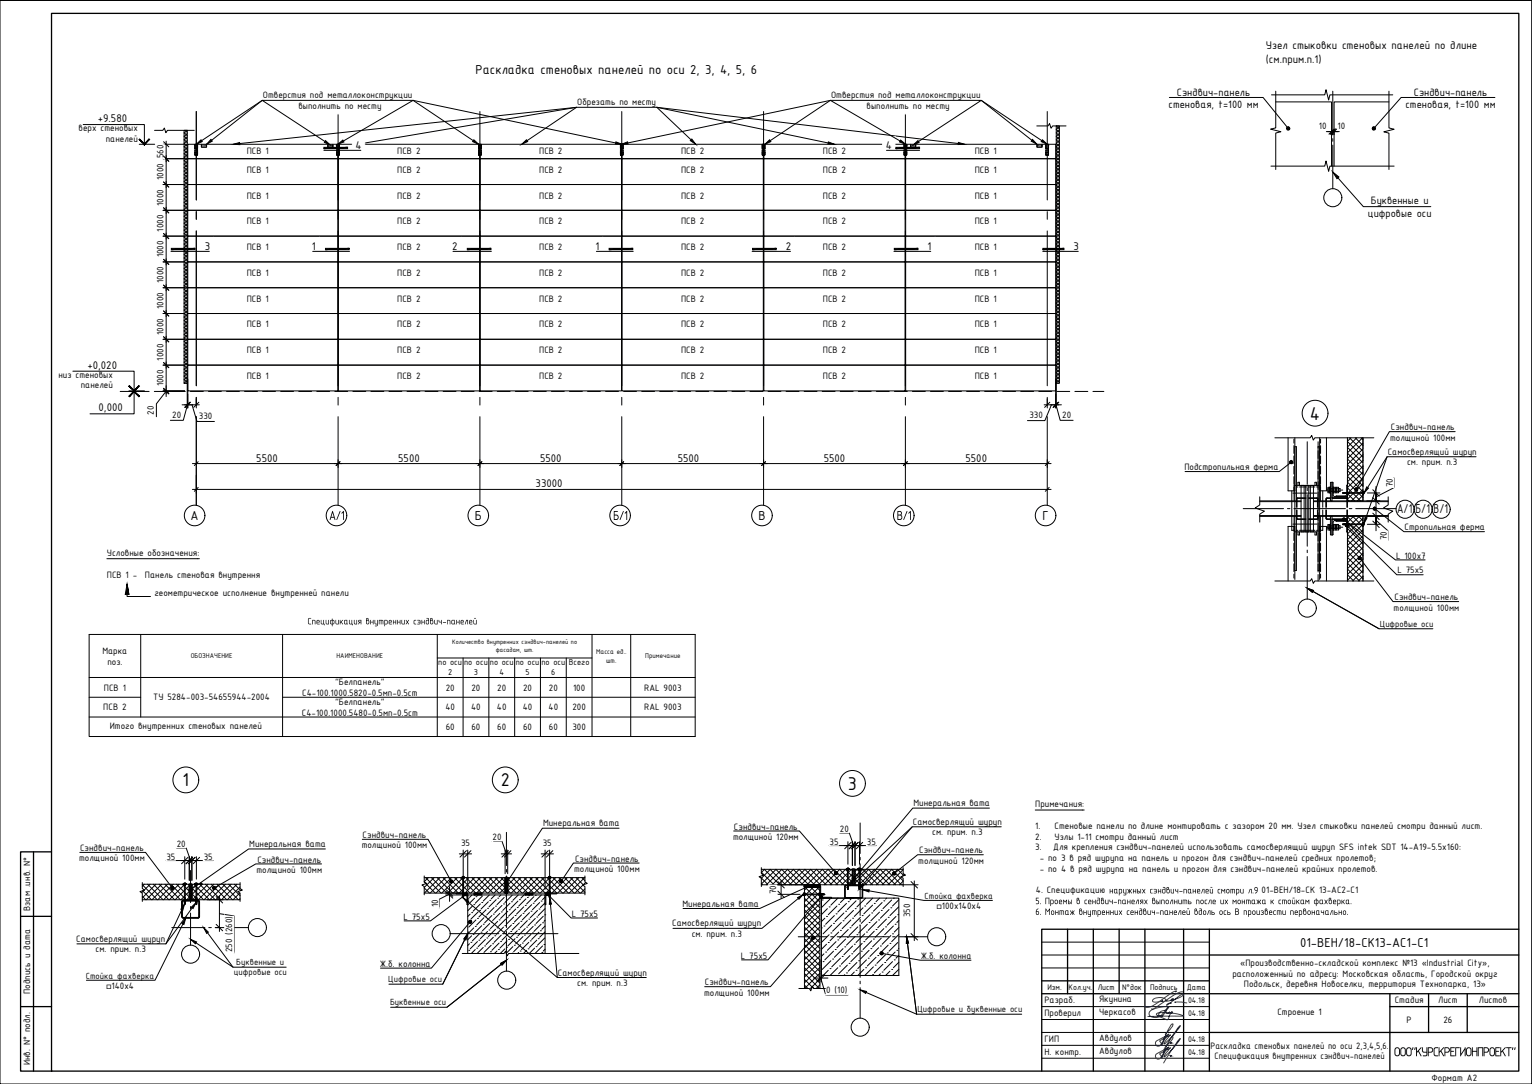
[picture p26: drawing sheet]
<svg xmlns="http://www.w3.org/2000/svg" width="594mm" height="420mm" viewBox="0 0 594 420" stroke-linecap="round" stroke-linejoin="round" font-family="sans-serif">
<defs><g id="words">
<g font-size="7.8">
<text x="508" y="162.6">4</text>
<text x="70.8" y="304.8">1</text>
<text x="194.2" y="304.8">2</text>
<text x="328.8" y="306.1">3</text>
</g>
<g font-size="5.4">
<text x="184.4" y="28.7">Раскладка стеновых панелей по оси 2, 3, 4, 5, 6</text>
<text x="73.9" y="201.5">А</text>
<text x="127.6" y="201.5">А/1</text>
<text x="184.1" y="201.5">Б</text>
<text x="237.7" y="201.5">Б/1</text>
<text x="294.1" y="201.5">В</text>
<text x="347.7" y="201.5">В/1</text>
<text x="404.3" y="201.5">Г</text>
<text x="541.8" y="198.9">А/1 Б/1 В/1</text>
<text x="504.1" y="366.9">01-ВЕН/18-СК13-АС1-С1</text>
<text x="540.4" y="409.4">ООО&quot;КУРСКРЕГИОНПРОЕКТ&quot;</text>
</g>
<g font-size="4.7">
<text x="490.9" y="19.1">Узел стыковки стеновых панелей по длине</text>
<text x="490.9" y="24.4">(см.прим.п.1)</text>
<text x="37.9" y="47.3">+9.580</text>
<text x="137.8" y="57.7">4</text>
<text x="343.5" y="57.7">4</text>
<text x="79.4" y="96.8">3</text>
<text x="121" y="96.8">1</text>
<text x="175.4" y="96.8">2</text>
<text x="231" y="96.8">1</text>
<text x="304.7" y="96.8">2</text>
<text x="359.7" y="96.8">1</text>
<text x="416.3" y="96.8">3</text>
<text x="33.9" y="142.9">+0,020</text>
<text x="38.2" y="159.4">0,000</text>
<text x="99.4" y="178.9">5500</text>
<text x="154.4" y="178.9">5500</text>
<text x="209.4" y="178.9">5500</text>
<text x="262.8" y="178.9">5500</text>
<text x="319.4" y="178.9">5500</text>
<text x="374.4" y="178.9">5500</text>
<text x="207.7" y="188.9">33000</text>
</g>
<g font-size="4.5">
<text x="453.2" y="41.9">стеновая, t=100 мм</text>
<text x="456.4" y="37.1">Сэндвич-панель</text>
<text x="545" y="41.9">стеновая, t=100 мм</text>
<text x="548.3" y="37.1">Сэндвич-панель</text>
<text x="530.4" y="83.9">цифровые оси</text>
<text x="531.6" y="79.1">Буквенные и</text>
</g>
<g font-size="3.9">
<text x="101.9" y="38.2">Отверстия под металлоконструкции</text>
<text x="223.8" y="40.9">Обрезать по месту</text>
<text x="322.3" y="38.2">Отверстия под металлоконструкции</text>
<text x="115.7" y="42.1">выполнить по месту</text>
<text x="336" y="42.1">выполнить по месту</text>
<text x="30.5" y="50.8">верх стеновых</text>
<text x="511.4" y="50.1">10</text>
<text x="518.7" y="50.1">10</text>
<text x="41" y="54.9">панелей</text>
<text x="95.7" y="59.6">ПСВ 1</text>
<text x="154.1" y="59.6">ПСВ 2</text>
<text x="209.1" y="59.6">ПСВ 2</text>
<text x="264.1" y="59.6">ПСВ 2</text>
<text x="319.1" y="59.6">ПСВ 2</text>
<text x="378" y="59.6">ПСВ 1</text>
<text x="63.4" y="61.3" transform="rotate(-90 63.4 61.3)">560</text>
<text x="63.4" y="69.8" transform="rotate(-90 63.4 69.8)">1000</text>
<text x="95.7" y="67">ПСВ 1</text>
<text x="154.1" y="67">ПСВ 2</text>
<text x="209.1" y="67">ПСВ 2</text>
<text x="264.1" y="67">ПСВ 2</text>
<text x="319.1" y="67">ПСВ 2</text>
<text x="378" y="67">ПСВ 1</text>
<text x="95.7" y="76.9">ПСВ 1</text>
<text x="154.1" y="76.9">ПСВ 2</text>
<text x="209.1" y="76.9">ПСВ 2</text>
<text x="264.1" y="76.9">ПСВ 2</text>
<text x="319.1" y="76.9">ПСВ 2</text>
<text x="378" y="76.9">ПСВ 1</text>
<text x="63.4" y="79.8" transform="rotate(-90 63.4 79.8)">1000</text>
<text x="63.4" y="89.8" transform="rotate(-90 63.4 89.8)">1000</text>
<text x="95.7" y="86.9">ПСВ 1</text>
<text x="154.1" y="86.9">ПСВ 2</text>
<text x="209.1" y="86.9">ПСВ 2</text>
<text x="264.1" y="86.9">ПСВ 2</text>
<text x="319.1" y="86.9">ПСВ 2</text>
<text x="378" y="86.9">ПСВ 1</text>
<text x="63.4" y="99.8" transform="rotate(-90 63.4 99.8)">1000</text>
<text x="95.7" y="96.9">ПСВ 1</text>
<text x="154.1" y="96.9">ПСВ 2</text>
<text x="209.1" y="96.9">ПСВ 2</text>
<text x="264.1" y="96.9">ПСВ 2</text>
<text x="319.1" y="96.9">ПСВ 2</text>
<text x="378" y="96.9">ПСВ 1</text>
<text x="95.7" y="106.9">ПСВ 1</text>
<text x="154.1" y="106.9">ПСВ 2</text>
<text x="209.1" y="106.9">ПСВ 2</text>
<text x="264.1" y="106.9">ПСВ 2</text>
<text x="319.1" y="106.9">ПСВ 2</text>
<text x="378" y="106.9">ПСВ 1</text>
<text x="63.4" y="109.8" transform="rotate(-90 63.4 109.8)">1000</text>
<text x="63.4" y="119.8" transform="rotate(-90 63.4 119.8)">1000</text>
<text x="95.7" y="116.9">ПСВ 1</text>
<text x="154.1" y="116.9">ПСВ 2</text>
<text x="209.1" y="116.9">ПСВ 2</text>
<text x="264.1" y="116.9">ПСВ 2</text>
<text x="319.1" y="116.9">ПСВ 2</text>
<text x="378" y="116.9">ПСВ 1</text>
<text x="63.4" y="129.8" transform="rotate(-90 63.4 129.8)">1000</text>
<text x="95.7" y="126.9">ПСВ 1</text>
<text x="154.1" y="126.9">ПСВ 2</text>
<text x="209.1" y="126.9">ПСВ 2</text>
<text x="264.1" y="126.9">ПСВ 2</text>
<text x="319.1" y="126.9">ПСВ 2</text>
<text x="378" y="126.9">ПСВ 1</text>
<text x="95.7" y="136.9">ПСВ 1</text>
<text x="154.1" y="136.9">ПСВ 2</text>
<text x="209.1" y="136.9">ПСВ 2</text>
<text x="264.1" y="136.9">ПСВ 2</text>
<text x="319.1" y="136.9">ПСВ 2</text>
<text x="378" y="136.9">ПСВ 1</text>
<text x="63.4" y="139.8" transform="rotate(-90 63.4 139.8)">1000</text>
<text x="22.7" y="146.4">низ стеновых</text>
<text x="63.4" y="149.8" transform="rotate(-90 63.4 149.8)">1000</text>
<text x="95.7" y="146.9">ПСВ 1</text>
<text x="154.1" y="146.9">ПСВ 2</text>
<text x="209.1" y="146.9">ПСВ 2</text>
<text x="264.1" y="146.9">ПСВ 2</text>
<text x="319.1" y="146.9">ПСВ 2</text>
<text x="378" y="146.9">ПСВ 1</text>
<text x="31.3" y="150.5">панелей</text>
<text x="59.6" y="160.8" transform="rotate(-90 59.6 160.8)">20</text>
<text x="66.8" y="161.9">20</text>
<text x="411.9" y="161.9">20</text>
<text x="77.1" y="162.3">330</text>
<text x="399.2" y="162">330</text>
<text x="539.4" y="166.8">Сэндвич-панель</text>
<text x="539" y="170.8">толщиной 100мм</text>
<text x="538.1" y="176.3">Самосверлящий шуруп</text>
<text x="459.3" y="182">Подстропильная ферма</text>
<text x="545.6" y="180.3">см. прим. п.3</text>
<text x="540.1" y="188.9" transform="rotate(-90 540.1 188.9)">70</text>
<text x="537.8" y="209.3" transform="rotate(-90 537.8 209.3)">70</text>
<text x="544.7" y="205.3">Стропильная ферма</text>
<text x="41.4" y="215.6">Условные обозначения:</text>
<text x="541.4" y="216.5">L 100х7</text>
<text x="41.4" y="223.9">ПСВ 1 -</text>
<text x="56.2" y="223.9">Панель стеновая внутрення</text>
<text x="541.9" y="222.3">L 75х5</text>
<text x="59.9" y="231">геометрическое исполнение внутренней панели</text>
<text x="540.8" y="232.7">Сэндвич-панель</text>
<text x="540.4" y="236.7">толщиной 100мм</text>
<text x="119.2" y="242">Спецификация внутренних сэндвич</text>
<text x="171.5" y="242">-панелей</text>
<text x="39.7" y="253.4">Марка</text>
<text x="41.6" y="257.6">поз.</text>
<text x="40.3" y="267.7">ПСВ 1</text>
<text x="117.2" y="269.7">С4-100.1000.5820-0.5мп-0.5ст</text>
<text x="129.9" y="265.6">&quot;Белпанель&quot;</text>
<text x="172.8" y="267.7">20</text>
<text x="182.8" y="267.7">20</text>
<text x="192.8" y="267.7">20</text>
<text x="202.8" y="267.7">20</text>
<text x="212.8" y="267.7">20</text>
<text x="222.2" y="267.7">100</text>
<text x="249.8" y="267.7">RAL 9003</text>
<text x="40.1" y="275.3">ПСВ 2</text>
<text x="59.5" y="271.5">ТУ 5284-003-54655944-2004</text>
<text x="129.9" y="273.3">&quot;Белпанель&quot;</text>
<text x="172.7" y="275.3">40</text>
<text x="182.7" y="275.3">40</text>
<text x="192.7" y="275.3">40</text>
<text x="202.7" y="275.3">40</text>
<text x="212.7" y="275.3">40</text>
<text x="222" y="275.3">200</text>
<text x="249.8" y="275.3">RAL 9003</text>
<text x="117.1" y="277.4">С4-100.1000.5480-0.5мп-0.5ст</text>
<text x="42.6" y="282.6">Итого внутренних стеновых панелей</text>
<text x="172.8" y="283">60</text>
<text x="182.8" y="283">60</text>
<text x="192.8" y="283">60</text>
<text x="202.8" y="283">60</text>
<text x="212.8" y="283">60</text>
<text x="222" y="283">300</text>
<text x="354.2" y="312.5">Минеральная вата</text>
<text x="401.4" y="313">Примечания:</text>
<text x="210.6" y="320.3">Минеральная вата</text>
<text x="284.6" y="321.6">Сэндвич-панель</text>
<text x="325.7" y="322.5">20</text>
<text x="354" y="319.7">Самосверлящий шуруп</text>
<text x="361.5" y="323.7">см. прим. п.3</text>
<text x="401.4" y="321.3">1.</text>
<text x="408.9" y="321.3">Стеновые панели по длине монтировать с зазором 20 мм. Узел стыковки панелей смотри данный лист.</text>
<text x="31.1" y="329.9">Сэндвич-панель</text>
<text x="68.5" y="328.3">20</text>
<text x="96.7" y="328.3">Минеральная вата</text>
<text x="140.3" y="328.8">толщиной 100мм</text>
<text x="140.6" y="324.8">Сэндвич-панель</text>
<text x="178.8" y="327.7">35</text>
<text x="191" y="325.7">20</text>
<text x="210.5" y="327.7">35</text>
<text x="284.2" y="325.6">толщиной 120мм</text>
<text x="321.7" y="327.3">35</text>
<text x="336.1" y="327.3">35</text>
<text x="401.4" y="325.5">2.</text>
<text x="401.4" y="329.6">3.</text>
<text x="408.4" y="329.6">Для крепления сэндвич-панелей использовать самосверлящий шуруп SFS intek SDT 14-A19-5.5x160:</text>
<text x="408.9" y="325.5">Узлы 1-11 смотри данный лист</text>
<text x="30.7" y="333.9">толщиной 100мм</text>
<text x="64.5" y="333.1">35</text>
<text x="79" y="333.1">35</text>
<text x="99.8" y="334.4">Сэндвич-панель</text>
<text x="223" y="334">Сэндвич-панель</text>
<text x="356.1" y="334.8">толщиной 120мм</text>
<text x="356.4" y="330.8">Сэндвич-панель</text>
<text x="403.2" y="333.8">- по 3 в ряд шурупа на панель и прогон для сэндвич-панелей средних пролетов;</text>
<text x="99.4" y="338.4">толщиной 100мм</text>
<text x="222.6" y="338">толщиной 100мм</text>
<text x="403.2" y="338">- по 4 в ряд шурупа на панель и прогон для сэндвич-панелей крайних пролетов.</text>
<text x="301" y="346.6" transform="rotate(-90 301 346.6)">70</text>
<text x="401.7" y="346.3">4. Спецификацию</text>
<text x="430.1" y="346.3">наружных сэндвич</text>
<text x="457.1" y="346.3">-панелей смотри</text>
<text x="483.9" y="346.3">л.9</text>
<text x="489.2" y="346.3">01-ВЕН/18-СК 13-АС2-С1</text>
<text x="11.7" y="353.1" transform="rotate(-90 11.7 353.1)">Взам .инв. N°</text>
<text x="169.9" y="351.7" transform="rotate(-90 169.9 351.7)">10</text>
<text x="264.6" y="351.4">Минеральная вата</text>
<text x="401.4" y="350.5">5. Проемы в сендвич</text>
<text x="431.6" y="350.5">-панелях выполнить после их монтажа к стойкам фахверка</text>
<text x="523.5" y="350.5">.</text>
<text x="156.4" y="356.4">L 75х5</text>
<text x="221.7" y="355.3">L 75х5</text>
<text x="260.7" y="359.1">Самосверлящий шуруп</text>
<text x="353" y="355.5" transform="rotate(-90 353 355.5)">350</text>
<text x="401.4" y="354.6">6. Монтаж внутренних сендвич</text>
<text x="448" y="354.6">-панелей вдоль ось В произвести первоначально</text>
<text x="522.1" y="354.6">.</text>
<text x="29.6" y="365.1">Самосверлящий шуруп</text>
<text x="268.2" y="363.1">см. прим. п.3</text>
<text x="37.1" y="369.1">см. прим. п.3</text>
<text x="90" y="369.2" transform="rotate(-90 90 369.2)">250 (260)</text>
<text x="287.3" y="371.6">L 75х5</text>
<text x="357" y="371.7">Ж.б. колонна</text>
<text x="147.3" y="374.8">Ж.б. колонна</text>
<text x="480.9" y="374.4">«Производственно-складской комплекс №13 «Industrial City»,</text>
<text x="216.4" y="378.1">Самосверлящий шуруп</text>
<text x="223.9" y="382.1">см. прим. п.3</text>
<text x="273.4" y="382">Сэндвич-панель</text>
<text x="477.9" y="378.5">расположенный по адресу: Московская область, Городской округ</text>
<text x="482.4" y="382.7">Подольск, деревня Новоселки, территория Технопарка, 13»</text>
<text x="11.7" y="385.2" transform="rotate(-90 11.7 385.2)">Подпись и дата</text>
<text x="273" y="386">толщиной 100мм</text>
<text x="320.4" y="384.9">0 (10)</text>
<text x="405" y="388.9">Разраб.</text>
<text x="426.2" y="388.5">Якунина</text>
<text x="540.9" y="388.9">Стадия</text>
<text x="557.7" y="388.9">Лист</text>
<text x="573.5" y="388.9">Листов</text>
<text x="405" y="393.9">Проверил</text>
<text x="426.2" y="393.6">Черкасов</text>
<text x="495.3" y="393.6">Строение 1</text>
<text x="545.5" y="396.4">Р</text>
<text x="559.7" y="396.6">26</text>
<text x="405" y="403.9">ГИП</text>
<text x="426.2" y="403.5">Авдулов</text>
<text x="469.4" y="406.5">Раскладка стеновых панелей по оси 2,3,4,5,6.</text>
<text x="11.7" y="412.9" transform="rotate(-90 11.7 412.9)">Инв. N° подл.</text>
<text x="405" y="408.9">Н. контр.</text>
<text x="426.2" y="408.5">Авдулов</text>
<text x="471" y="410.6">Спецификация внутренних сэндвич-панелей</text>
<text x="555.1" y="418.9">Формат А2</text>
</g>
<g font-size="3.7">
<text x="535.1" y="242.9">Цифровые оси</text>
<text x="358.5" y="348.4">Стойка фахверка</text>
<text x="363.1" y="352.5">□100х140х4</text>
<text x="90.6" y="377.9">цифровые оси</text>
<text x="91.6" y="374.1">Буквенные и</text>
<text x="33.3" y="379.3">Стойка фахверка</text>
<text x="41.1" y="383.4">□140х4</text>
<text x="150.6" y="380.6">Цифровые оси</text>
<text x="151.2" y="389.6">Буквенные оси</text>
<text x="355.7" y="392.3">Цифровые и буквенные оси</text>
</g>
<g font-size="3.6">
<text x="170" y="257.8">по оси</text>
<text x="180" y="257.8">по оси</text>
<text x="190" y="257.8">по оси</text>
<text x="200" y="257.8">по оси</text>
<text x="210" y="257.8">по оси</text>
<text x="220.6" y="257.8">Всего</text>
<text x="173.8" y="261.7">2</text>
<text x="183.8" y="261.7">3</text>
<text x="193.7" y="261.7">4</text>
<text x="203.8" y="261.7">5</text>
<text x="213.8" y="261.7">6</text>
</g>
<g font-size="3.4">
<text x="406.2" y="383.8">Изм.</text>
<text x="414.4" y="383.8">Кол.уч.</text>
<text x="425.7" y="383.8">Лист</text>
<text x="435.1" y="383.8">N°док</text>
<text x="446" y="383.8">Подпись</text>
<text x="460.2" y="383.8">Дата</text>
<text x="460.7" y="388.9">04.18</text>
<text x="460.7" y="393.9">04.18</text>
<text x="460.7" y="403.9">04.18</text>
<text x="460.7" y="408.9">04.18</text>
</g>
<g font-size="2.9">
<text x="74" y="255.2">ОБОЗНАЧЕНИЕ</text>
<text x="130.5" y="255.2">НАИМЕНОВАНИЕ</text>
<text x="231.2" y="253.5">Масса ед..</text>
<text x="235.1" y="256.9">шт.</text>
<text x="250.2" y="254.9">Примечание</text>
</g>
<g font-size="2.7">
<text x="175.3" y="249.6">Количество внутренних сэндвич-панелей по</text>
<text x="192.3" y="252.6">фасадам, шт.</text>
</g>
</g></defs>
<g fill="none" stroke="#000" stroke-width=".39">
<path d="M76.1 43.2v34.3M131.1 43.2v34.3M186.1 43.2v34.3M241.1 43.2v34.3M296.1 43.2v34.3M351.1 43.2v34.3M406.1 43.2v34.3M76.1 82v3M76.1 89.5v60M131.1 82v3M131.1 89.5v60M186.1 82v3"/>
<path d="M186.1 89.5v60M241.1 82v3M241.1 89.5v60M296.1 82v3M296.1 89.5v60M351.1 82v3M351.1 89.5v60M406.1 82v3M406.1 89.5v60M76.1 154v3M131.1 154v3M186.1 154v3"/>
<path d="M241.1 154v3M296.1 154v3M351.1 154v3M406.1 154v3M76.1 161.5v34.3M131.1 161.5v34.3M186.1 161.5v34.3M241.1 161.5v34.3M296.1 161.5v34.3M351.1 161.5v34.3M406.1 161.5v34.3M73.9 337.4v12.5"/>
<path d="M66.6 359.5h12.9M73.9 351.4v1M73.9 353.9v12.5M80.9 359.5h1.1M83.4 359.5h12.9"/>
<circle cx="510" cy="160.2" r="5"/>
<circle cx="75.5" cy="199.8" r="4"/>
<circle cx="130.5" cy="199.8" r="4"/>
<circle cx="185.5" cy="199.8" r="4"/>
<circle cx="240.5" cy="199.8" r="4"/>
<circle cx="295.5" cy="199.8" r="4"/>
<circle cx="350.5" cy="199.8" r="4"/>
<circle cx="405.5" cy="199.8" r="4"/>
<circle cx="72.1" cy="302.3" r="5"/>
<circle cx="195.9" cy="302.3" r="5"/>
<circle cx="330.6" cy="303.6" r="5"/>
</g>
<path d="M74.6 179.7h333M131.1 178.2v3M186.1 178.2v3M241.1 178.2v3M296.1 178.2v3M351.1 178.2v3M406.1 178.2v3M74.6 189.7h333M76.1 184.2v7" fill="none" stroke="#000" stroke-width=".39"/>
<g fill="#fff" stroke="#fff" stroke-width=".39">
<path d="M207.7 185.6v3.6l10.5-3.6zM207.7 189.2l10.5-3.6v3.6z"/>
<path d="M374.4 175.6v3.6l8.4-3.6zM374.4 179.2l8.4-3.6v3.6z"/>
<path d="M262.8 175.6v3.6l8.4-3.6zM262.8 179.2l8.4-3.6v3.6z"/>
<path d="M319.4 175.6v3.6l8.4-3.6zM319.4 179.2l8.4-3.6v3.6z"/>
<path d="M209.4 175.6v3.6l8.4-3.6zM209.4 179.2l8.4-3.6v3.6z"/>
<path d="M154.4 175.6v3.6l8.4-3.6zM154.4 179.2l8.4-3.6v3.6z"/>
<path d="M99.4 175.6v3.6l8.4-3.6zM99.4 179.2l8.4-3.6v3.6z"/>
</g>
<!-- layer: 0 -->
<g fill="none" stroke="#000" stroke-width=".39">
<path d="M0 .2h594v420h-594zM63.4 54.9l2 2M517.3 50l-2 2M517.8 50l-2 2M518.3 50l-2 2M63.4 70.5l2 2M63.4 60.5l2 2M63.4 90.5l2 2M63.4 80.5l2 2M63.4 110.5l2 2M63.4 100.5l2 2M63.4 130.5l2 2"/>
<path d="M63.4 120.5l2 2M63.4 150.5l2 2M63.4 150.7l2 2M63.4 140.5l2 2M73.6 155.9l-2 2M73.8 155.9l-2 2M77.1 155.9l-2 2M407.1 155.9l-2 2M410.4 155.9l-2 2M410.6 155.9l-2 2M76.9 178.9l-1.5 1.5M131.8 178.9l-1.5 1.5"/>
<path d="M186.9 178.9l-1.5 1.5M241.9 178.9l-1.6 1.5M296.8 178.9l-1.5 1.5M351.9 178.9l-1.5 1.5M406.8 178.9l-1.5 1.5M76.9 188.9l-1.5 1.5M406.8 188.9l-1.5 1.5M488.5 192.6v3.1l-1.8 1.2 3.6 1.2-1.8 1.2v3.1M520.6 191.1l.6 .1M521.1 190.9h7.5M521.1 190.9l.2 .3M521.1 190.9l.1 .3"/>
<path d="M521.1 190.9l-.5 .2M521.2 191.2h.1M521.3 191.2h7.3M521.3 191.2h.1M521.3 190.9l.2 .3M521.3 190.9l.1 .3M521.3 190.9h.1M521.4 190.9l.1 .3M521.5 191.2h.1M521.5 190.9l.2 .3zM521.6 190.9l.1 .3M521.7 191.2h.1"/>
<path d="M521.8 190.9l.1 .3M521.8 190.9h.1M521.9 191.1h.1M521.9 191.2h.1M522 190.9l.1 .3M522 190.9h.1M522.1 191.2h.1M522.2 190.9l.2 .3M522.2 190.9l.1 .3M522.3 190.9h.1M522.3 191.1h.1M522.4 191.2h.1"/>
<path d="M522.3 191.2h.1M522.5 190.9l.1 .3M522.5 190.9l.1 .3zM522.7 190.9l.1 .3M522.7 190.9h.1M522.8 191.1h.1M522.8 191.2h.1M522.9 190.9l.1 .3M522.9 190.9h.1M523 191.2h.1M523.1 190.9l.2 .3M523.1 190.9l.2 .3z"/>
<path d="M528.1 190.8v.1M528.1 190.8l.2 .5M528.1 190.9l.2 .4M528.2 190.9l.1 .4M528.2 190.9l.2 .3M528.2 190.8l.2 .5M528.2 190.9h.1M528.3 191.3h.1M528.3 191.1l.1 .1M528.3 190.8l.2 .5M528.3 190.9l.2 .3M528.5 191.2h.1"/>
<path d="M528.5 190.9l.1-.4v1.2l-.1-.5M528.5 191.2v.5zM528.5 190.5l.1 .4zM528.6 190.5h.1M528.6 191.2l-.1 .5zM528.7 190.8v.5M528.7 190.8l-.1-.2v.9l.1-.2M528.7 190.9h.3M528.7 190.8h.3v.5h-.3M528.7 191.2h.3M532.3 192.9l2.5 2.5M532.3 189.8l2.5 2.5"/>
<path d="M532.3 198.9l2.5 2.5M538.3 192.6v3.1l-1.8 1.2 3.6 1.2-1.8 1.2v3.1M520.6 203.2l.5 .1M521.1 203.3h7.5M521.2 203.1l-.1 .2M521.2 203.1l-.6 .1M521.3 203.1h7.3M521.3 203l-.2 .4M521.3 203.1l-.2 .2M521.3 203l-.1 .1M521.3 203v.1M521.3 203.3h.1"/>
<path d="M521.4 203.1l-.1 .2M521.5 203.1h.1M521.5 203l-.2 .4M521.5 203.1l-.1 .2M521.7 203.1l-.2 .2M521.7 203.1h.1M521.7 203l-.1 .4M521.8 203.4h.1M521.9 203.2h.1M521.9 203.1h.1M521.9 203l-.1 .4M521.9 203.1l-.1 .2"/>
<path d="M522 203.3h.1M522.1 203.1l-.1 .2M522.1 203l-.1 .4M522.1 203.1h.1M522.2 203.3v.1M522.3 203.3h.1M522.3 203.2h.1M522.3 203.1l-.1 .2M522.3 203.1h.1M522.4 203.1h.1M522.4 203l-.2 .4M522.6 203l-.1 .4"/>
<path d="M522.6 203l-.1 .4zM522.7 203.3h.1M522.8 203.2h.1M522.8 203l-.1 .4M522.8 203.1l-.1 .2M522.8 203.1h.1M522.9 203.3h.1M523 203.1l-.1 .2M523 203l-.1 .4M523 203.1h.1M523.3 203l-.2 .4M523.3 203l-.2 .4z"/>
<path d="M528.1 203.4v.1M528.2 203.4l-.1 .1M528.2 203.4h.1M528.3 203h.1M528.3 203l-.2 .4M528.3 203l-.1 .4M528.3 203l-.2 .5M528.4 203l-.2 .5M528.4 203l-.2 .4M528.4 203l-.1 .2M528.5 203l-.2 .5 .2-.5M528.5 203h.1"/>
<path d="M528.5 203l-.2 .5M528.5 203.1l.1-.5v1.2l-.1-.5M528.5 202.6l.1 .5zM528.5 203.3v.5zM528.6 203.8h.1M528.6 203.3l-.1 .5zM528.7 202.9v.6M528.7 202.9l-.1-.2v1l.1-.2M528.7 203.3h.3M528.7 202.9l.3 .1v.5h-.3M528.7 203.1h.3M532.3 202l2.5 2.5"/>
<path d="M34.6 245.9h235v39.6h-235zM54.6 245.9v32M109.6 245.9v39.6M169.6 255h60M169.6 245.9v39.6M179.6 255v30.5M189.6 255v30.5M199.6 255v30.5M209.6 255v30.5M219.6 255v30.5M229.6 245.9v39.6M244.6 245.9v39.6"/>
<path d="M34.6 277.9h235M34.6 262.6h235M34.6 270.3h20M109.6 270.3h160M72.9 332.3l-2.5 2.5M74.7 332.3l-2.5 2.5M75.6 332.3l-2.4 2.5M77.4 332.3l-2.5 2.5M179.4 339.9h.5M179.4 339.9l-.2 .2h.9l-.2-.2M179.4 339.9v-.2h.5v.2M179.5 339.7v.2"/>
<path d="M179.8 339.7v.2M180.9 329.7l-2.5 2.5M182.6 329.7l-2.5 2.5M197.1 329.7l-2.5 2.5M198.1 329.7l-2.5 2.5M212.6 329.7l-2.5 2.5M212.9 339.9h.5M212.9 339.9l-.3 .2h1l-.2-.2M212.9 339.9v-.2h.5v.2M213 339.7v.2M213.3 339.7v.2M214.4 329.7l-2.5 2.5"/>
<path d="M328.2 336.9l.5-.1zM328.2 336.8h.5zM328.5 336.7h.6M328.5 336.7l-.2 .1h1l-.2-.1M328.5 336.7l.1-.3 .5 .1v.2M328.6 336.9l.4 .2M328.6 337h.1M328.6 337.1l.4 .1M328.6 337.1l.4 .2M328.6 337l.2 .1M328.7 336.9l-.5-.1h1.2l-.5 .1M328.7 336.4v.3"/>
<path d="M328.7 336.8v7.4M328.9 336.4v.3M328.9 336.8l.5 .1zM328.9 336.8v7.5M329 337.3h.1M329 337.2h.1M329 337.2l-.4-.2 .4 .3M329.4 336.8h.1M330.1 326.5l-2.5 2.5M330.5 336.9l.6-.2 .5 .2M331.6 337v5.9h-1.1v-5.9v5.9h1.1M331.8 326.5l-2.5 2.5"/>
<path d="M332.7 336.9l.5-.1zM332.7 336.8h.1M332.8 326.5l-2.5 2.5M333 336.7h.6M333 336.7l-.2 .1h1l-.2-.1M333 336.7l.1-.3 .5 .1v.2M333.1 337.3h.1M333.1 337.2h.1M333.2 336.9l-.5-.1h1.2l-.5 .1M333.2 336.4v.3M333.2 336.8v7.5M333.4 336.4v.3"/>
<path d="M333.4 336.8l.5 .1zM333.4 336.8v7.4M333.5 337.1l-.4 .1M333.5 337l-.2 .1M333.5 336.9l-.4 .2M333.5 337h.1M333.5 337.1l-.4 .2M333.5 337l-.4 .2M334.5 326.5l-2.5 2.5M71.1 342.7l.4-.1zM71.1 342.6h.4zM71.4 342.5h.5"/>
<path d="M71.4 342.5l-.2 .1h.9l-.2-.1M71.5 342.9h.1M71.4 342.9l.5 .2M71.4 342.8l.5 .2M71.4 342.7l.5 .2M71.5 342.9l.3 .2M71.5 343l.3 .1M71.5 342.8l.3 .2M71.5 342.8l.1 .1M71.5 342.8l.3 .1M71.5 342.7l.3 .2M71.5 342.7v.1"/>
<path d="M71.5 348.9l.3 .1M71.5 348l.3 .1M71.5 348l.3 .1zM71.5 348.4l.3 .2M71.5 348.7l.3 .1M71.5 348.7l.3 .1zM71.5 348.2l.3 .1M71.5 349.1l.3 .1M71.5 349.3l.3 .2M71.5 349.5l.3 .2M71.5 349.8l.3 .1M71.5 350l.3 .1"/>
<path d="M71.5 348.4h.1M71.5 348.9h.1M71.5 349.1h.1M71.5 348.2h.1M71.5 350h.1M71.5 349.8h.1M71.5 342.7l-.4-.1h1.1l-.4 .1M71.5 342.2v.3M71.5 342.6v7.4M71.5 348.5l.3 .1M71.5 349.3h.1M71.5 349.6l.3 .1"/>
<path d="M71.5 350l.1 .6M71.5 349.5v.1M71.5 350l.2 .6M71.6 348.5h.1M71.6 348.9h.1M71.6 349.4h.1M71.8 342.2v.3M71.8 342.6l.4 .1zM71.8 342.6v7.5M71.8 349h.1M71.8 348.3h.1M71.8 348.5v.1"/>
<path d="M71.8 349.2h.1M71.8 349.5h.1M71.8 350.1l-.2 .5M71.8 349.9h.1M71.8 343.1h.1M71.8 343h.1M71.9 343.1h.1M71.9 342.2v.3M71.9 342.2h-.5v.3M72.2 342.6h.1M74.4 342.7l-.5-.2-.5 .2v6h1v-6v6h-1M75.5 342.7l.5-.1z"/>
<path d="M75.5 342.6h.1M75.9 342.5h.5M75.9 342.5l-.2 .1h.9l-.2-.1M75.9 342.5v-.3h.5v.3M75.9 343h.1M75.9 343.1h.1M76 349.7l.3-.2zM76 349h.1M76 348.3h.1M76 348.6h.1M76 349.2h.1M76 349.5h.1"/>
<path d="M76 349.9h.1M76 342.7l-.5-.1h1.2l-.4 .1M76 342.2v.3M76 342.6v7.5M76.1 348.5h.1M76.1 348.9h.1M76.1 349.4h.1M76 350.1l.1 .5M76.3 348.4h.1M76.3 348.9h.1M76.3 349.3h.1M76.3 342.2v.3"/>
<path d="M76.3 342.6l.4 .1zM76.3 342.6v7.4M76.3 348.9l-.3 .1M76.3 348l-.3 .1M76.3 348.5l-.3 .1M76.3 348.7l-.3 .1M76.3 348.2l-.3 .1M76.3 349.1l-.3 .1M76.3 349.3l-.3 .2M76.3 349.8l-.3 .1M76.3 350l-.3 .1M76.3 350l-.2 .6"/>
<path d="M76.3 349.1h.1M76.3 349.5h.1M76.3 348.2h.1M76.3 349.8h.1M76.3 350h.1M76.3 342.9l-.4 .2M76.3 342.8l-.4 .2M76.3 342.8l-.2 .1M76.3 342.8l-.4 .1M76.3 342.7l-.4 .2M76.3 342.9h.1M76.3 342.7v.1"/>
<path d="M76.3 343l-.4 .1M76.3 348.4l-.3 .2M76.4 342.8l-.5 .2M76.4 342.7l-.5 .2M76.4 342.9l-.5 .2M77.7 342.4h.6zM77.7 342.8h.6zM77.9 342.4v.4M78.2 342.4v.4M83.8 347.5l2.5 2.5M83.8 358.3l2.5 2.5M173.1 344.9l2.5 2.5"/>
<path d="M173.1 345.6l2.5 2.5M179 340.2l.5-.1zM179 340.1h.5zM179.4 340.3l.5 .1M179.4 340.2l.5 .1M179.5 340.3h.1M179.5 340.2h.1M179.4 340.4l.5 .1M179.4 340.4l.4 .1M179.4 340.4l.4 .2M179.5 340.3l.3 .1M179.5 340.2l.3 .1"/>
<path d="M179.5 346.3l.3 .1zM179.5 345.4l.3 .1M179.5 345.8l.3 .2M179.5 346.1l.3 .1M179.5 345.6l.3 .2zM179.5 345.6l.3 .2M179.5 346.5l.3 .2zM179.5 346.5l.3 .2M179.5 346.8l.3 .1M179.5 347l.3 .1M179.5 347.2l.3 .1M179.5 347.2l.3 .1z"/>
<path d="M179.5 347.4l.3 .2M179.5 346.3h.1M179.5 346.8h.1M179.5 346.1h.1M179.5 345.4h.1M179.5 347.4v.1M179.5 347.4h.1M179.5 340.2l-.5-.1h1.2l-.4 .1M179.5 340.1v7.3M179.5 345.8h.1M179.5 347.5l.3 .1M179.5 347.5l.1 .6"/>
<path d="M179.5 347.4l.3 .1M179.5 347h.1M179.5 347l.3 .1zM179.5 347.5l.1 .5M179.6 345.9h.1M179.6 346.4h.1M179.6 346.8h.1M179.8 340.1l.4 .1zM179.8 340.1v7.5M179.8 346.4h.1M179.8 345.5h.1M179.8 346h.1"/>
<path d="M179.8 346.2h.1M179.8 346.9h.1M179.8 347.6l-.2 .5M179.8 347.6h.1M179.8 340.4h.1M179.8 340.5h.1M179.9 340.5l-.1 .1M180.2 340.1h.1M195.9 340.2v6h1v-6v6h-1M195.9 340.1l.5-.2 .5 .2M212.5 340.2l.5-.1zM212.5 340.1h.1"/>
<path d="M212.9 340.5v.1M212.9 340.5l.5-.1-.5 .2M212.9 340.4h.1M212.9 340.5h.1M213 345.5h.1M213 346.2h.1M213 346.9h.1M213 346.4h.1M213 340.2l-.5-.1h1.2l-.4 .1M213 340.1v7.5M213 346h.1M213 347.6l.1 .5"/>
<path d="M213 347.6h.1M213.1 345.9h.1M213.1 346.4h.1M213.1 346.8h.1M213.3 345.8h.1M213.3 346.3h.1M213.3 346.8h.1M213.3 347.5l-.2 .5M213.3 340.1l.4 .1zM213.3 340.1v7.3M213.3 346.3l-.3 .1M213.3 345.4l-.3 .1"/>
<path d="M213.3 345.8l-.3 .2M213.3 346.1l-.3 .1M213.3 345.6l-.3 .2M213.3 346.5l-.3 .2M213.3 346.8l-.3 .1M213.3 347l-.3 .1M213.3 347.2l-.3 .1M213.3 347.5l-.3 .1M213.3 347.5l-.2 .6M213.3 347.4l-.3 .1M213.3 347h.1M213.3 346.1h.1"/>
<path d="M213.3 345.4h.1M213.3 347.4h.1M213.3 340.3l-.4 .1M213.3 340.3h-.2M213.3 340.2l-.4 .1M213.3 340.3h.1M213.3 340.2h.1M213.3 347.4l-.3 .2M213.3 347.4v.1M213.4 340.4l-.5 .1M301.6 341.7l2.5 2.5M301.6 345.4l2.5 2.5"/>
<path d="M311.5 346.5h.2M311.5 346.8h.2M311.7 346.4v.5M311.7 346.4l.2-.2v.9l-.2-.2M311.7 346.4h-.2v.5h.2M311.9 346.8l.1 .4zM311.9 346.1h.1M311.9 346.5h7.5M311.9 346.8h7.3M311.9 342.9l-.2 .5 .2 .5M312 342.9h5.9v1.1h-5.9h5.9v-1.1M312 346.1l-.1 .4z"/>
<path d="M312 346.5l-.1-.4v1.1l.1-.4M312 346.8h.1M312.1 346.6v.2M312.1 346.4l-.1 .5M312.1 346.5l-.1 .3M312.2 346.8h.1M312.2 346.5h.1M312.2 346.4l-.1 .5M312.3 346.5l-.2 .3M312.3 346.5l-.1 .3M312.3 346.4l-.1 .4M312.3 346.4l-.1 .5"/>
<path d="M312.3 346.4v.1M317.2 346.8h.1M317.3 346.5l-.1 .3M317.3 346.5h.1M317.6 346.5l-.2 .3M317.6 346.8h.1M317.7 346.6h.1M317.8 346.5l-.2 .3M317.8 346.5l-.1 .3M317.8 346.5h.1M317.9 346.8h.1M318 346.5l-.1 .3"/>
<path d="M318 346.5h.1M318.1 346.8h.1M318.2 346.6h.1M318.2 346.5l-.1 .3M318.2 346.5h.1M318.3 346.8h.1M318.4 346.5l-.1 .3M318.5 346.5l-.1 .3M318.5 346.5l-.2 .3M318.5 346.5h.1M318.6 346.8h.1M318.6 346.6h.1"/>
<path d="M318.7 346.5l-.1 .3M318.7 346.5h.1M318.9 346.5l-.1 .3zM318.9 346.5l-.1 .3M319 346.8h.1M319.1 346.5l-.1 .3M319.1 346.5h.1M319.3 346.8h-.1M319.3 346.5l-.1 .3M319.4 346.5h.1M319.4 346.5l-.2 .3M319.4 346.5l-.1 .3"/>
<path d="M319.4 346.5l.4 .2-.5 .1M319.8 346.6l-.5 .2M328.6 343.1l.4 .1M328.6 342.2l.4 .1M328.6 342.6l.4 .1M328.6 342.8l.4 .2M328.6 342.4l.4 .1M328.6 343.3l.4 .1M328.6 343.5l.4 .1M328.6 343.7l.4 .2M328.6 344l.4 .1M328.6 344.2l.4 .1"/>
<path d="M328.6 344.2l.2 .6 .1-.5M328.7 342.6h.1M328.7 343.1h.1M328.7 343.3h.1M328.7 343.7h.1M328.6 344.2h.1M328.7 344h.1M328.7 343.1l.2 .1M328.7 342.2l.2 .1M328.7 342.6l.2 .1M328.7 342.8l.2 .2M328.7 342.4l.2 .1"/>
<path d="M328.7 343.3l.2 .1M328.7 343.5l.2 .1M328.7 343.5h.1M328.7 343.7l.2 .2M328.7 343.8l.2 .1M328.7 344l.2 .1M328.7 344.2l.2 .1M328.7 342.4h.1M328.7 344.2l.1 .6M328.8 342.6h.1M328.8 343.1h.1M328.8 343.6h.1"/>
<path d="M328.9 343.2h.1M328.9 342.7h.1M328.9 343.4h.1M329 343.6h.1M328.9 344.1h.1M328.9 342.5h.1M333.1 342.3l.4-.1zM333.1 343l.4-.2zM333.1 343.9l.3-.2zM333.2 343.2h.1M333.2 342.5h.1M333.2 342.7h.1"/>
<path d="M333.2 343.4h.1M333.1 343.6h.1M333.2 344.1h.1M333.3 342.6h.1M333.3 343.1h.1M333.3 343.6h.1M333.4 342.6h.1M333.4 343.1h.1M333.4 343.5h.1M333.4 344.2l-.1 .6M333.4 343.1l-.2 .1M333.4 342.6l-.2 .1"/>
<path d="M333.4 342.4l-.2 .1M333.4 343.3l-.2 .1M333.4 343.5l-.2 .1M333.4 344l-.2 .1M333.4 344.2l-.2 .1M333.4 343.3h.1M333.4 343.7h.1M333.4 342.4h.1M333.4 344h.1M333.4 344.2h.1M333.5 343.1l-.3 .1M333.5 342.2l-.4 .1"/>
<path d="M333.5 342.6l-.4 .1M333.5 342.8l-.4 .2M333.5 342.4l-.4 .1M333.5 343.3l-.4 .1M333.5 343.5l-.4 .1M333.5 343.7l-.4 .2M333.5 344l-.4 .1M333.5 344.2l-.4 .1M333.5 344.2l-.2 .6-.1-.5M333.5 344.2h-.1M353.3 341.7l2.5 2.5M319.2 377.8l-2.5 2.5"/>
<path d="M319.8 377.8l-2.5 2.5M353.3 361.8l2.5 2.5"/>
</g>
<g fill="none" stroke="#000" stroke-width=".39">
<path d="M494.7 39.5h21.6v24.9M538.6 39.5h-21.3v24.9M72.8 55.9h58.2v5.6h-58.2zM131.2 55.9h54.8v5.6h-54.8zM186.2 55.9h54.8v5.6h-54.8zM241.2 55.9h54.8v5.6h-54.8zM296.2 55.9h54.8v5.6h-54.8zM351.2 55.9h58.2v5.6h-58.2zM72.8 71.5h58.2v10h-58.2zM72.8 61.5h58.2v10h-58.2zM131.2 71.5h54.8v10h-54.8zM131.2 61.5h54.8v10h-54.8z"/>
<path d="M186.2 71.5h54.8v10h-54.8zM186.2 61.5h54.8v10h-54.8zM241.2 71.5h54.8v10h-54.8zM241.2 61.5h54.8v10h-54.8zM296.2 71.5h54.8v10h-54.8zM296.2 61.5h54.8v10h-54.8zM351.2 71.5h58.2v10h-58.2zM351.2 61.5h58.2v10h-58.2zM72.8 91.5h58.2v10h-58.2zM72.8 81.5h58.2v10h-58.2zM131.2 91.5h54.8v10h-54.8zM131.2 81.5h54.8v10h-54.8z"/>
<path d="M186.2 91.5h54.8v10h-54.8zM186.2 81.5h54.8v10h-54.8zM241.2 91.5h54.8v10h-54.8zM241.2 81.5h54.8v10h-54.8zM296.2 91.5h54.8v10h-54.8zM296.2 81.5h54.8v10h-54.8zM351.2 91.5h58.2v10h-58.2zM351.2 81.5h58.2v10h-58.2zM72.8 111.5h58.2v10h-58.2zM72.8 101.5h58.2v10h-58.2zM131.2 111.5h54.8v10h-54.8zM131.2 101.5h54.8v10h-54.8z"/>
<path d="M186.2 111.5h54.8v10h-54.8zM186.2 101.5h54.8v10h-54.8zM241.2 111.5h54.8v10h-54.8zM241.2 101.5h54.8v10h-54.8zM296.2 111.5h54.8v10h-54.8zM296.2 101.5h54.8v10h-54.8zM351.2 111.5h58.2v10h-58.2zM351.2 101.5h58.2v10h-58.2zM72.8 131.5h58.2v10h-58.2zM72.8 121.5h58.2v10h-58.2zM131.2 131.5h54.8v10h-54.8zM131.2 121.5h54.8v10h-54.8z"/>
<path d="M186.2 131.5h54.8v10h-54.8zM186.2 121.5h54.8v10h-54.8zM241.2 131.5h54.8v10h-54.8zM241.2 121.5h54.8v10h-54.8zM296.2 131.5h54.8v10h-54.8zM296.2 121.5h54.8v10h-54.8zM351.2 131.5h58.2v10h-58.2zM351.2 121.5h58.2v10h-58.2zM46.6 151.7h4.2M52.8 151.7h5M59.8 151.7h5M66.8 151.7h5"/>
<path d="M72.8 141.5h58.2v10h-58.2zM73.8 151.7h5M80.8 151.7h5M87.8 151.7h5M94.8 151.7h5M101.8 151.7h5M108.8 151.7h5M115.8 151.7h5M122.8 151.7h5M129.8 151.7h5M131.2 141.5h54.8v10h-54.8zM136.8 151.7h5"/>
<path d="M143.8 151.7h5M150.8 151.7h5M157.8 151.7h5M164.8 151.7h5M171.8 151.7h5M178.8 151.7h5M185.8 151.7h5M186.2 141.5h54.8v10h-54.8zM192.8 151.7h5M199.8 151.7h5M206.8 151.7h5M213.8 151.7h5"/>
<path d="M220.8 151.7h5M227.8 151.7h5M234.8 151.7h5M241.2 141.5h54.8v10h-54.8zM241.8 151.7h5M248.8 151.7h5M255.8 151.7h5M262.8 151.7h5M269.8 151.7h5M276.8 151.7h5M283.8 151.7h5M290.8 151.7h5"/>
<path d="M296.2 141.5h54.8v10h-54.8zM297.8 151.7h5M304.8 151.7h5M311.8 151.7h5M318.8 151.7h5M325.8 151.7h5M332.8 151.7h5M339.8 151.7h5M346.8 151.7h5M351.2 141.5h58.2v10h-58.2zM353.8 151.7h5M360.8 151.7h5"/>
<path d="M367.8 151.7h5M374.8 151.7h5M381.8 151.7h5M388.8 151.7h5M395.8 151.7h5M402.8 151.7h5M409.8 151.7h5M416.8 151.7h5M423.8 151.7h4.3"/>
</g>
<!-- layer: BALKA -->
<path d="M59.9 50.5h3.2l.6-.9 .6 1.8 .6-.9h10.4M402 48.8h4.4l.6-.9 .6 1.8 .6-.9h5.2M494.4 169.7h13.7l.6-.9 .6 1.8 .6-.9h22.8M494.4 225.2h13.7l.6-.9 .6 1.8 .6-.9h22.8M164.5 339.5v2.3l.9 .6-1.8 .6 .9 .6v3.2M226.8 339.5v2.3l.9 .6-1.8 .6 .9 .6v3.2M295.2 336.3v2.3l.9 .6-1.8 .6 .9 .6v3.2M350.2 336.3v2.3l.9 .6-1.8 .6 .9 .6v3.2M55.2 342.1v2.3l.9 .6-1.8 .6 .9 .6v3.2M93.1 342.1v2.3l.9 .6-1.8 .6 .9 .6v3.2M179.2 369.6h16.3l.6-.9 .6 1.8 .6-.9h27.2M309.8 383.1h4l.6 .9 .6-1.8 .6 .9h6" fill="none" stroke="#000" stroke-width=".39"/>
<!-- layer: OTMETKI -->
<g fill="#000" stroke="#000" stroke-width=".39">
<path d="M57.8 53.9l-1.8 2.2 2-2zM56 55.7l1.8-1.8-1.8 2.2zM53.9 54.1l2.1 2v-.4zM53.9 54.1l.2-.2 1.9 1.8z"/>
<path d="M52 151.9l1.8 1.9 .3-.2zM52 151.5l2.1 2.1-2.1-1.7zM52 151.5l-1.8 2.3 1.8-1.9zM49.9 153.6l2.1-2.1-1.8 2.3z"/>
<path d="M53.8 149.5l-1.8 2.2 2.1-2zM52 151.3l1.8-1.8-1.8 2.2zM49.9 149.7l2.1 2v-.4zM49.9 149.7l.3-.2 1.8 1.8z"/>
</g>
<path d="M32.3 48.3h23.7v7.5M54 55.9h6M28.3 143.9h23.7v7.5M50 151.5h6M50 151.7h6M52 151.8v8.6h-17.1" fill="none" stroke="#000" stroke-width=".39"/>
<g fill="none" stroke="#000" stroke-width=".39">
<path d="M63.2 55.9h8.4M64.4 54.7v99M514.3 51h5M516.3 50.5v1.7M516.8 50.5v1.7M517.3 50.5v1.7M63.2 71.5h8.4M63.2 61.5h8.4M63.2 91.5h8.4M63.2 81.5h8.4M63.2 111.5h8.4M63.2 101.5h8.4"/>
<path d="M63.2 131.5h8.4M63.2 121.5h8.4M63.2 151.5h8.4M63.2 151.7h8.4M63.2 141.5h8.4M64.4 151.6l-3.8 4.9v5M64.4 151.5v.2v-.2M70.6 156.9h6.7M72.6 146.9v11.2M72.7 156.9l-1.6 6h-5M72.8 156.9h-.2h.2M72.8 146.9v11.2"/>
<path d="M74.5 156.9l1.9 6.5h6.7M76.1 154.6v3.5M404.9 156.9h6.7M406.1 154.6v3.5M407.7 156.9l-2.5 6.1h-6.8M409.4 156.9h.2h-.2M409.4 146.9v11.2M409.5 156.9l1.6 6h5M409.6 146.9v11.2"/>
</g>
<g fill="#fff" stroke="#fff" stroke-width=".39">
<path d="M56.9 157.3v3.5h3zM56.9 157.3h3v3.5z"/>
<path d="M60.7 143.3v6.5h3zM60.7 143.3h3v6.5z"/>
<path d="M60.7 133.3v6.5h3zM60.7 133.3h3v6.5z"/>
<path d="M60.7 123.3v6.5h3zM60.7 123.3h3v6.5z"/>
<path d="M60.7 113.3v6.5h3zM60.7 113.3h3v6.5z"/>
<path d="M60.7 103.3v6.5h3zM60.7 103.3h3v6.5z"/>
<path d="M60.7 93.3v6.5h3zM60.7 93.3h3v6.5z"/>
<path d="M60.7 83.3v6.5h3zM60.7 83.3h3v6.5z"/>
<path d="M60.7 73.3v6.5h3zM60.7 73.3h3v6.5z"/>
<path d="M60.7 63.3v6.5h3zM60.7 63.3h3v6.5z"/>
<path d="M60.7 56.1v5.2h3zM60.7 56.1h3v5.2z"/>
<path d="M77.1 159.6v3l5.3-3zM77.1 162.6l5.3-3v3z"/>
<path d="M66.8 159.2v3l3.5-3zM66.8 162.2l3.5-3v3z"/>
<path d="M399.2 159.3v3l5.2-3zM399.2 162.3l5.2-3v3z"/>
<path d="M411.9 159.2v3l3.5-3zM411.9 162.2l3.5-3v3z"/>
<path d="M511.4 47.3v3l3-3zM511.4 50.3l3-3v3z"/>
<path d="M518.7 47.3v3l3-3zM518.7 50.3l3-3v3z"/>
</g>
<!-- layer: POZICIONNII MARKER -->
<g fill="#fff" stroke="#fff" stroke-width=".39">
<path d="M174.2 92.3v7l4.5-7zM178.7 92.3v7h-4.5z"/>
<path d="M119.8 92.3v7l3.9-7zM123.7 92.3v7h-3.9z"/>
<path d="M229.8 92.3v7l3.9-7zM233.7 92.3v7h-3.9z"/>
<path d="M78.2 92.3v7l4.5-7zM82.7 92.3v7h-4.5z"/>
<path d="M303.5 92.3v7l4.5-7zM308 92.3v7h-4.5z"/>
<path d="M358.5 92.3v7l3.9-7zM362.4 92.3v7h-3.9z"/>
<path d="M415.1 92.3v7l4.5-7zM419.6 92.3v7h-4.5z"/>
<path d="M136.7 53.2v7l4.7-7zM141.4 53.2v7h-4.7z"/>
<path d="M342.3 53.2v7l4.7-7zM347 53.2v7h-4.7z"/>
</g>
<path d="M453.5 37.8h36.3l9.4 11.6M579.7 37.8h-36.4l-10.2 11.6M125.6 58.3h14.3M343.8 58.3h12.8M518.8 68.9l9.9 11.2h26.1M66.3 97.4h14.9M121.3 97.4h14.3M175.7 97.4h14.8M231.3 97.4h14.3M291.7 97.4h14.8M346.6 97.4h14.3M404.4 97.4h13.7" fill="none" stroke="#000" stroke-width=".39"/>
<g fill="#000" stroke="#000" stroke-width=".39">
<path d="M499.6 49.8l.1 .5zM532.3 50l.4-.2-.3 .4zM516.8 66.7l2.4 1.9-.7 .7z"/>
<path d="M125.6 57.1v.5l9.2-.5zM125.6 57.6l9.2-.5v.5z"/>
<path d="M347.4 57.6h9.2v-.5zM347.4 57.1h9.2l-9.2 .5z"/>
<path d="M499.1 49.6l.5 .2zM499.1 49.7l.5 .1zM499.1 49.9l.5-.1z"/>
<path d="M499.2 50.1l.4-.3zM499.6 49.8l-.1 .5-.2-.1zM499.6 49.8l-.1 .5z"/>
<path d="M499.4 49.3l.2 .5v-.5zM499.2 49.4l.2-.1 .2 .5zM499.2 49.4l.4 .4z"/>
<path d="M499.6 49.8l.4 .2zM499.6 49.8h.5zM499.6 49.8h.5l-.1-.2z"/>
<path d="M499.6 49.8l.4-.2zM499.8 49.3l-.2 .5zM499.6 49.3v.5z"/>
<path d="M532.3 49.4l.4 .4zM532.3 49.6l.4 .2h-.5zM532.2 49.8h.5z"/>
<path d="M532.7 49.8l-.3 .4zM532.7 49.8l.1 .5-.2-.1zM532.7 49.8l.1 .5 .2-.1z"/>
<path d="M532.7 49.3v.5zM532.5 49.3l.2 .5zM532.3 49.4l.4 .4z"/>
<path d="M532.7 49.8l.4 .3zM532.7 49.8l.5 .2-.1 .1zM532.7 49.8l.5 .2z"/>
<path d="M532.7 49.8h.5zM533.1 49.4l-.4 .4zM532.9 49.3l-.2 .5z"/>
<path d="M66.4 96.8h9.2v-.5zM66.4 96.3h9.2l-9.2 .5z"/>
<path d="M126.2 96.3v.5l9.2-.5zM126.2 96.8l9.2-.5v.5z"/>
<path d="M181.2 96.3v.5l9.2-.5zM181.2 96.8l9.2-.5v.5z"/>
<path d="M236.2 96.3v.5l9.2-.5zM236.2 96.8l9.2-.5v.5z"/>
<path d="M291.8 96.8h9.2v-.5zM291.8 96.3h9.2l-9.2 .5z"/>
<path d="M346.8 96.8h9.2v-.5zM346.8 96.3h9.2l-9.2 .5z"/>
<path d="M404.4 96.8h8.2v-.5zM404.4 96.3h8.2l-8.2 .5z"/>
</g>
<!-- layer: NADPISI -->
<g fill="#fff" stroke="#fff" stroke-width=".39">
<path d="M222.8 37.1v5.7l32.7-5.7zM222.8 42.8l32.7-5.7v5.7z"/>
<path d="M172.7 23.4v9.6l122.3-9.6zM172.7 33l122.3-9.6v9.6z"/>
<path d="M29.7 326.1v9.4l27.5-9.4zM29.7 335.5l27.5-9.4v9.4z"/>
<path d="M28.6 361.4v9.7l36.5-9.7zM28.6 371.1l36.5-9.7v9.7z"/>
<path d="M89.6 370.4v9.5l22.6-9.5zM89.6 379.9l22.6-9.5v9.5z"/>
<path d="M89.7 324.6v5.7l43.6-5.7zM89.7 330.3l43.6-5.7v5.7z"/>
<path d="M98.4 330.6v9.4l27.5-9.4zM98.4 340l27.5-9.4v9.4z"/>
<path d="M32.3 375.7v9.8l28.6-9.8zM32.3 385.5l28.6-9.8v9.8z"/>
<path d="M139.3 321.1v9.3l27.5-9.3zM139.3 330.4l27.5-9.3v9.3z"/>
<path d="M146.3 371v5l21.7-5zM146.3 376l21.7-5v5z"/>
<path d="M149.6 377v5.6l22.8-5.6zM149.6 382.6l22.8-5.6v5.6z"/>
<path d="M215.3 374.4v9.7l36.6-9.7zM215.3 384.1l36.6-9.7v9.7z"/>
<path d="M150.2 386v5.6l23.9-5.6zM150.2 391.6l23.9-5.6v5.6z"/>
<path d="M357.5 344.7v9.9l28.6-9.9zM357.5 354.6l28.6-9.9v9.9z"/>
<path d="M354.7 388.6v5.7l42.7-5.7zM354.7 394.3l42.7-5.7v5.7z"/>
<path d="M356 367.9v5l21.8-5zM356 372.9l21.8-5v5z"/>
<path d="M355.1 327.1v9.3l27.5-9.3zM355.1 336.4l27.5-9.3v9.3z"/>
<path d="M283.3 317.8v9.4l27.4-9.4zM283.3 327.2l27.4-9.4v9.4z"/>
<path d="M353 316v9.7l36.5-9.7zM353 325.7l36.5-9.7v9.7z"/>
<path d="M353.2 308.7v5.8l31.7-5.8zM353.2 314.5l31.7-5.8v5.8z"/>
<path d="M259.7 355.3v9.8l36.5-9.8zM259.7 365.1l36.5-9.8v9.8z"/>
<path d="M538 163v9.4l27.5-9.4zM538 172.4l27.5-9.4v9.4z"/>
<path d="M539.4 228.9v9.4l27.5-9.4zM539.4 238.3l27.5-9.4v9.4z"/>
<path d="M534 239.2v5.7l22.9-5.7zM534 244.9l22.9-5.7v5.7z"/>
<path d="M537.1 172.6v9.7l36.5-9.7zM537.1 182.3l36.5-9.7v9.7z"/>
<path d="M100.9 34.4v9.8l60-9.8zM100.9 44.2l60-9.8v9.8z"/>
<path d="M321.3 34.4v9.8l60-9.8zM321.3 44.2l60-9.8v9.8z"/>
</g>
<g fill="#000" stroke="#000" stroke-width=".39">
<path d="M76.1 55.9l1.9-1.7 .4 .7zM81.8 54l.5 .7-2.2 1.2zM90.5 55.9l2.4-.7 .1 .9zM126.2 54.5l1.9 1.7-2.3-1zM131 55.9l1.9-1.6 .5 .7zM138.4 56l2.4-.9 .1 .9zM183.7 54.2l1.9 1.7-2.3-1zM202.3 55.9l1.9-1.7 .4 .7zM238.8 55l2.4 .9-2.5-.1zM241 55.9l2.4-.9 .1 .8zM268.3 53.9l1.5 2-2.1-1.4zM296.6 55.9l1.8-1.7 .5 .7z"/>
<path d="M321.2 55l2.4 .9-2.5-.1zM349.2 54.3l2 1.6-2.4-.9zM354.1 56.2l1.9-1.7 .4 .7zM371.6 55.2l2.5 .7-2.5 .1zM400.4 54l1.7 1.9-2.2-1.2zM404.2 54.2l1.9 1.7-2.3-1zM500.7 179.2l.4-.4zM525.5 190l.4-.3zM530 188.7l.7 .5-1.7 1.9zM532.7 196.8l.4 .3zM520.7 201l.4 .3zM521.9 203.2l.1-.1 .2 .5z"/>
<path d="M526.9 215.9l.3 .4zM529.3 200.4l.8 .3-1.2 2.2zM506.9 228l2.4 .9-.4 .7zM324.2 338.5l.3 .3-.1 .1zM346.3 338.7l.5-.1zM66.8 344.2l.2 .5zM71.6 350.3l-.7 2.5-.8-.4zM72 355.9l-.7 2.4-.8-.4zM73.4 345l.5-.1-.4 .3zM74.2 351.6l1.8-1.7-1.1 2.2zM82.5 344.2h.5l-.4 .2zM175 341.7l.2 .4-.2 .1z"/>
<path d="M179.6 348l2.2 1.3-.6 .7zM180.8 346.6l.5-.1zM182.7 356.9l.1 .2-.4 .2zM196 342.6l.4-.3-.3 .4zM211.9 346.1l.1-.1 .2 .5zM213.2 348l.6 2.4-.8 .1zM217.2 341.9l.4-.3zM309.3 347.9l2.2-1.3-1.7 2zM314 343.3l.4-.2zM318.7 347.3l-.3 .3zM330.6 340.8l.4-.2-.3 .4zM330.2 341.7l.6 .6-2.2 1.4z"/>
<path d="M334.5 342.5l.6 .5-2 1.7zM334.5 344.9h2.6l-.2 .8zM73.9 364.1l2.3 1-.4 .7zM79 359.5l1.8 1.8-.7 .5zM181.4 361.9l-.8 2.4-.7-.4zM194.2 373.4l2.2-1.2-1.7 1.9zM315.7 363.1l-.4 .4zM341.5 369.2l.4 .3-.5-.1zM351.6 363.1l.7 2.4-.8 .1zM333.5 383.7l2.5 .6-.3 .7z"/>
<path d="M500.2 179.1l.5 .1zM500.2 179.3l.5-.1zM500.3 179.5l.4-.3z"/>
<path d="M500.7 179.2l-.1 .4zM500.7 179.2l-.1 .4zM500.7 179.2l.1 .4 .2-.1z"/>
<path d="M500.4 178.8l.3 .4zM500.4 178.8l.3 .4zM500.3 178.9l-.1 .2 .5 .1z"/>
<path d="M500.7 179.2l.4 .2zM500.7 179.2h.5zM500.7 179.2h.5v-.2z"/>
<path d="M501 178.7l-.3 .5zM500.8 178.6l.2 .1-.3 .5zM500.6 178.7l.1 .5z"/>
<path d="M525.5 189.4l-.1 .2 .5 .1zM525.4 189.6l.5 .1zM525.4 189.8l.1 .2 .4-.3z"/>
<path d="M525.9 189.7l-.2 .4 .2 .1zM525.9 189.7v.5zM525.9 189.7l.2 .5z"/>
<path d="M525.8 189.2l.1 .5 .1-.5zM525.6 189.3l.3 .4zM525.6 189.3l.3 .4z"/>
<path d="M525.9 189.7l.3 .4zM525.9 189.7l.5 .1v.1zM525.9 189.7l.5 .1z"/>
<path d="M525.9 189.7l.4-.3zM526.2 189.3l-.3 .4zM526 189.2l-.1 .5z"/>
<path d="M532.6 197.4l.5-.3zM533.1 197.1l-.2 .5zM533.1 197.1l-.2 .5z"/>
<path d="M532.7 196.8l-.1 .2 .5 .1zM532.6 197l.5 .1zM532.6 197.2l.5-.1z"/>
<path d="M533.1 197.1l.2 .5zM533.1 197.1l.2 .5zM533.1 197.1l.4 .4v-.2z"/>
<path d="M533.2 196.7l-.1 .4zM533 196.6l.1 .5zM532.8 196.7l.3 .4-.1-.5z"/>
<path d="M533.1 197.1h.5zM533.1 197.1l.4-.2 .1 .2zM533.4 196.7l-.3 .4z"/>
<path d="M520.7 201.6l.4-.3zM521.1 201.3l-.1 .5-.2-.1zM521.1 201.3l.1 .5z"/>
<path d="M520.7 201l.4 .3zM520.7 201.2l.4 .1zM520.7 201.4v.2l.4-.3z"/>
<path d="M521.1 201.3l.1 .5h.2zM521.1 201.3l.4 .4zM521.1 201.3l.4 .4z"/>
<path d="M521.3 200.9l-.2 .4 .4-.3zM521.1 200.9v.4zM520.9 200.9l.2 .4v-.4z"/>
<path d="M521.1 201.3h.6zM521.1 201.3l.5-.2 .1 .2zM521.5 201l-.4 .3z"/>
<path d="M521.8 203.8l.1 .1 .3-.3zM521.9 203.9l.3-.3-.2 .4zM522.2 203.6v.5z"/>
<path d="M521.9 203.2l.3 .4zM521.8 203.4l.4 .2zM521.7 203.6h.5z"/>
<path d="M522.2 203.6v.5zM522.2 203.6l.4 .3-.2 .1zM522.2 203.6l.4 .3 .1-.1z"/>
<path d="M522.4 203.1l-.2 .5 .4-.4zM522.2 203.1v.5zM522 203.1l.2 .5z"/>
<path d="M522.2 203.6h.5zM522.2 203.6h.5zM522.2 203.6l.5-.2-.1-.2z"/>
<path d="M526.8 216.4l.4-.1zM526.9 216.6l.3-.3zM527.2 216.3v.5z"/>
<path d="M526.9 215.9l.3 .4zM526.8 216l.4 .3-.4-.1zM526.8 216.2l.4 .1z"/>
<path d="M527.2 216.3v.5h.2zM527.2 216.3l.4 .4zM527.2 216.3l.4 .4z"/>
<path d="M527.5 215.9l-.3 .4 .4-.3zM527.3 215.8l-.1 .5zM527.1 215.8l.1 .5 .1-.5z"/>
<path d="M527.2 216.3l.5 .3v-.2zM527.2 216.3l.5 .1zM527.2 216.3l.5-.1z"/>
<path d="M323.8 338.2l.4 .3zM323.7 338.4l.5 .1zM323.7 338.6l.5-.1z"/>
<path d="M323.8 338.8l.2 .1 .2-.4zM324.2 338.5l-.2 .4zM324.2 338.5l.2 .4z"/>
<path d="M324.1 338l.1 .5zM323.9 338.1l.2-.1 .1 .5zM323.9 338.1l.3 .4z"/>
<path d="M324.2 338.5l.3 .3zM324.2 338.5h.5v.2zM324.2 338.5h.5z"/>
<path d="M324.2 338.5l.5-.2zM324.4 338l-.2 .5zM324.3 338l-.1 .5z"/>
<path d="M346.4 338.9l.1 .1 .3-.4zM346.8 338.6l-.1 .5zM346.8 338.6l-.1 .5z"/>
<path d="M346.4 338.2l.4 .4zM346.3 338.3l.5 .3-.6-.1zM346.2 338.5l.6 .1z"/>
<path d="M346.8 338.6l.1 .4h.2zM346.8 338.6l.3 .4zM346.8 338.6l.4 .2z"/>
<path d="M346.8 338.1v.5zM346.6 338.1h.2v.5zM346.4 338.2l.4 .4z"/>
<path d="M346.8 338.6l.4-.2zM346.8 338.6l.4-.2zM347 338.1l-.2 .5z"/>
<path d="M66.4 343.9v.2l.4 .1zM66.4 344.1l.4 .1zM66.4 344.3v.2l.4-.3z"/>
<path d="M66.4 344.5l.4-.3zM66.8 344.2v.5l-.2-.1zM66.8 344.2v.5z"/>
<path d="M66.7 343.7l.1 .5zM66.5 343.8l.3 .4zM66.4 343.9l.4 .3z"/>
<path d="M66.8 344.2l.3 .4zM66.8 344.2l.5 .1zM66.8 344.2l.5-.1z"/>
<path d="M66.8 344.2l.5-.1-.1-.2zM67.1 343.7l-.3 .5zM66.9 343.7l-.1 .5 .3-.5z"/>
<path d="M73.5 345.2l.4-.3zM73.9 344.9l-.1 .5zM73.9 344.9l-.1 .5z"/>
<path d="M73.5 344.6l.4 .3-.3-.4zM73.5 344.6l.4 .3zM73.4 344.8l.5 .1z"/>
<path d="M73.9 344.9l.3 .4zM73.9 344.9l.3 .4zM73.9 344.9l.4 .2 .1-.1z"/>
<path d="M74 344.4l-.1 .5 .3-.5zM73.8 344.4l.1 .5zM73.6 344.5l.3 .4z"/>
<path d="M73.9 344.9l.5 .1zM73.9 344.9l.4-.3zM74.2 344.4l-.3 .5 .4-.3z"/>
<path d="M82.6 344.4l.4-.2zM83 344.2l-.1 .5zM83 344.2l.1 .5z"/>
<path d="M82.6 343.9l.4 .3zM82.6 343.9l.4 .3zM82.5 344l.5 .2z"/>
<path d="M83 344.2l.1 .5 .2-.1zM83 344.2l.4 .3zM83 344.2l.4 .3 .1-.2z"/>
<path d="M83.2 343.7l-.2 .5 .4-.4zM83 343.7v.5zM82.8 343.7l.2 .5v-.5z"/>
<path d="M83 344.2l.5-.1zM83 344.2l.5-.3v.2zM83.4 343.8l-.4 .4z"/>
<path d="M174.6 341.9l.4-.2zM175 341.7l-.3 .4zM175 341.7l-.1 .5z"/>
<path d="M174.6 341.4l.4 .3zM174.5 341.5l.5 .2zM174.5 341.7l.1 .2 .4-.2z"/>
<path d="M174.9 341.2l.1 .5zM174.8 341.2l.2 .5zM174.6 341.4l.4 .3-.2-.5z"/>
<path d="M175 341.7l.2 .4zM175 341.7l.5 .1zM175 341.7l.5 .1z"/>
<path d="M175 341.7l.5-.3zM175.3 341.3l-.3 .4zM175.1 341.2l-.1 .5 .3-.4z"/>
<path d="M180.3 346.6h.5zM180.3 346.8l.5-.2zM180.4 346.9l.4-.3z"/>
<path d="M180.8 346.6l-.1 .5zM180.8 346.6l.1 .5zM180.8 346.6l.1 .5 .2-.1z"/>
<path d="M180.5 346.2l.3 .4zM180.5 346.2l.3 .4-.5-.2zM180.3 346.4v.2h.5z"/>
<path d="M180.8 346.6l.3 .4zM180.8 346.6l.5 .1-.1 .2zM180.8 346.6l.5-.1z"/>
<path d="M181 346.2l-.2 .4zM180.8 346.1l.2 .1-.2 .4zM180.6 346.1l.2 .5z"/>
<path d="M181.8 357.3h.6zM181.9 357.5l.5-.2-.4 .4zM182.4 357.3l-.4 .4z"/>
<path d="M182 357l.4 .3zM182 357l.4 .3-.5-.2zM181.9 357.1l-.1 .2h.6z"/>
<path d="M182.4 357.3l-.2 .5zM182.4 357.3l.2 .4zM182.4 357.3l.2 .4z"/>
<path d="M182.5 356.8l-.1 .5zM182.3 356.8l.1 .5zM182.1 356.8l.3 .5-.1-.5z"/>
<path d="M182.4 357.3l.3 .3zM182.4 357.3l.4-.1v.2zM182.4 357.3l.4-.2z"/>
<path d="M196 342l-.1 .2 .5 .1zM195.9 342.2l.5 .1zM195.9 342.4l.5-.1z"/>
<path d="M196.4 342.3l-.3 .4zM196.4 342.3l-.1 .5zM196.4 342.3l.1 .5 .2-.1z"/>
<path d="M196.3 341.8l.1 .5zM196.1 341.9l.3 .4zM196.1 341.9l.3 .4z"/>
<path d="M196.4 342.3l.3 .4zM196.4 342.3l.5 .1-.1 .2zM196.4 342.3l.5-.1z"/>
<path d="M196.4 342.3l.5-.1zM196.6 341.9l.2 .1-.4 .3zM196.5 341.8l-.1 .5z"/>
<path d="M211.8 346.6l.1 .2 .3-.3zM211.9 346.8l.3-.3zM212.2 346.5v.5z"/>
<path d="M211.9 346.1l.3 .4zM211.8 346.3l.4 .2zM211.7 346.5h.5z"/>
<path d="M212.2 346.5v.5zM212.2 346.5l.2 .4zM212.2 346.5l.5 .2z"/>
<path d="M212.4 346l-.2 .5 .4-.4zM212.2 346v.5zM212 346l.2 .5z"/>
<path d="M212.2 346.5l.5 .2zM212.2 346.5l.5-.2zM212.2 346.5l.5-.2-.1-.2z"/>
<path d="M217.2 341.3l.4 .3zM217.1 341.5l.5 .1-.5 .1zM217.1 341.7l.5-.1z"/>
<path d="M217.6 341.6l-.3 .4zM217.6 341.6l-.1 .5zM217.6 341.6l.1 .5 .2-.1z"/>
<path d="M217.5 341.1l.1 .5zM217.3 341.2l.3 .4zM217.3 341.2l-.1 .1 .4 .3z"/>
<path d="M217.6 341.6l.3 .4zM217.6 341.6l.5 .1zM217.6 341.6l.5 .1v-.2z"/>
<path d="M217.6 341.6l.5-.1zM217.9 341.2l-.3 .4zM217.7 341.1l-.1 .5 .3-.4z"/>
<path d="M313.5 343.2l.5 .1zM313.5 343.4l.5-.1zM313.5 343.6l.5-.3z"/>
<path d="M314 343.3l-.4 .4 .2 .1zM314 343.3l-.2 .5zM314 343.3l.2 .5z"/>
<path d="M313.8 342.9l.2 .4zM313.6 343l.2-.1 .2 .4zM313.6 343l-.1 .2 .5 .1z"/>
<path d="M314 343.3l.3 .4zM314 343.3l.4 .2-.1 .2zM314 343.3l.4 .2z"/>
<path d="M314.3 343l-.3 .3zM314.1 342.9l.2 .1-.3 .3zM313.9 342.8l.1 .5z"/>
<path d="M317.9 347.7l.1 .2 .4-.3zM318 347.9l.4-.3zM318.4 347.6l-.3 .4z"/>
<path d="M318 347.3l.4 .3zM318 347.3l.4 .3-.5-.1zM317.9 347.5l.5 .1z"/>
<path d="M318.4 347.6l-.1 .5zM318.4 347.6l.2 .5zM318.4 347.6l.2 .5z"/>
<path d="M318.6 347.2l-.2 .4zM318.4 347.1v.5zM318.2 347.2l.2 .4v-.5z"/>
<path d="M318.4 347.6l.4 .4zM318.4 347.6h.5zM318.4 347.6l.5-.2z"/>
<path d="M330.7 340.3l-.1 .1 .4 .2zM330.6 340.4l.4 .2h-.5zM330.5 340.6h.5z"/>
<path d="M331 340.6l-.3 .4zM331 340.6l.1 .5zM331 340.6l.1 .5 .2-.1z"/>
<path d="M331 340.1v.5zM330.8 340.1h.2v.5zM330.7 340.3l.3 .3z"/>
<path d="M331 340.6l.4 .3zM331 340.6l.5 .1zM331 340.6l.5 .1 .1-.2z"/>
<path d="M331 340.6l.6-.1zM331.4 340.2l.1 .2-.5 .2zM331.2 340.1l-.2 .5z"/>
<path d="M314.9 363.5h.4zM314.9 363.7l.4-.2zM315.3 363.5l-.1 .4z"/>
<path d="M315 363.1l.3 .4-.2-.5zM315 363.1l.3 .4-.4-.2zM314.9 363.3l.4 .2z"/>
<path d="M315.3 363.5l-.1 .4zM315.3 363.5l.3 .4zM315.3 363.5l.3 .4z"/>
<path d="M315.5 363l-.2 .5 .4-.4zM315.3 363v.5zM315.1 363l.2 .5z"/>
<path d="M315.3 363.5l.5 .1zM315.3 363.5l.5-.1zM315.3 363.5l.5-.1v-.2z"/>
<path d="M341.4 369.4l.5 .1zM341.4 369.6l.5-.1zM341.5 369.8l.1 .1 .3-.4z"/>
<path d="M341.9 369.5l-.3 .4 .2 .1zM341.9 369.5l.1 .5zM341.9 369.5l.1 .5z"/>
<path d="M341.8 369l.1 .5zM341.6 369.1l.3 .4zM341.6 369.1l.3 .4z"/>
<path d="M341.9 369.5l.3 .4 .1-.1zM341.9 369.5l.5 .1zM341.9 369.5l.5-.1z"/>
<path d="M341.9 369.5l.5-.1-.1-.2zM342.2 369.1l-.3 .4zM342 369l-.1 .5 .3-.4z"/>
</g>
<g fill="none" stroke="#000" stroke-width=".39">
<path d="M160.2 38.9h-58.5l24.3 15.9M160.2 38.9l23.3 15.6M160.2 38.9l78.6 16.5M160.2 38.9l-27 15.8M322 38.9h58.5l-24.3 15.9M322 38.9l-23.3 15.6M322 38.9l-78.6 16.5M322 38.9l27 15.8M82.1 54.4l19.6-15.5-23.5 15.6M140.9 55.5l82.7-13.9-130.7 14M254.7 41.6h-31.1l-19.2 12.9M254.7 41.6l13.3 12.6"/>
<path d="M254.7 41.6l66.4 13.8M254.7 41.6l116.9 14M400.1 54.4l-19.6-15.5 23.5 15.6M500.3 179.5l-4.2 3.3h-36.6M537.9 177l-7.6 12M564.3 167.3h-25.5l-12.6 22M572.4 177h-34.5l-8.2 23.6M533.5 197.5l10.9 8.6h31.2M41.4 216.6h35.9M521.5 201.7l19.6 15.3h11.5M522.6 203.9l19 18.9h10.3M527.6 216.7l12.6 16.5h25.5"/>
<path d="M534.8 243.7l-25.7-14.5 25.7 14.5h20.8M383.7 313.2h-29.8l-22.5 27M401.4 314h19M30.9 330.4h25.5l10.1 13.4M124.7 334.9h-25.5l-15.7 9M126.2 329.1h-29.8l-22.1 15.5M140.5 325.3h25.5l8.8 15.9M240.1 321h-29.8l-13.7 20.9M247.9 334.5h-25.5l-4.5 6.7M284.5 322.1h25.5l13.9 16M353.8 320.5l-19 22.3M381.3 331.3h-25.5l-8.7 7"/>
<path d="M388.3 320.5h-34.5l-23.3 21.5M70.5 352.6l-6.2 13.2M70.9 358.1l-10.8 21.8h-26.6M74.5 351.9l-10.2 13.9h-34.5M180.4 346.9l-13.5 10h-10.2M181.5 349.6l34.6 29.3h34.5M182 357.7l-14.7 17.5h-19.7M212.6 346.8l8.9 9h10.2M213.4 350.5l2.7 28.4M309.6 348.2l-14.1 11.6h-34.5M313.5 343.6l-18.9 8.5h-29.7M318.1 348l-20.3 24h-10.3"/>
<path d="M337 345.3l21.2 3.7h26.7M76 365.4l14.4 9.5M80.5 361.5l9.9 13.4h20.6M315 363.8l-16.3 18.6h-25.4M342.4 369.6l14.4 2.6h19.7M351.9 365.6l3.6 27.5M150.8 381.5h20.9l8.6-17.4-8.6 17.4M151.5 390.4h21.8l21.1-16.7-21.1 16.7M335.9 384.7l19.6 8.4h40.7"/>
</g>
<!-- layer: FORMAT -->
<g fill="none" stroke="#000" stroke-width=".51">
<path d="M20 5.2h569v410h-569zM13 330.2v85M20 330.2h-12v85h12M8 355.2h12M414 360.2v25M424 360.2v55M434 360.2v25M444 360.2v55M459 360.2v55M469 360.2v55M469 370.2h120M589 360.2h-185v55"/>
<path d="M8 390.2h12M404 380.2h65M404 385.2h185M539 385.2v30M539 390.2h50M554 385.2v15M569 385.2v15M469 400.2h120"/>
</g>
<path d="M404 365.2h65M404 370.2h65M404 375.2h65M404 395.2h65M404 390.2h65M404 400.2h65M404 405.2h65M404 410.2h65" fill="none" stroke="#000" stroke-width=".39"/>
<g fill="none" stroke="#041e9f" stroke-width=".39">
<path d="M452.6 387.6l-1.5 .7-.6-.2 .3-.4-.5 .4-1.7 .3h-1.2l-.5-.4 .7-.9 1.7-.4 2.2 .3 .5 .3 .3 .7 1-.1 1.7-.8h-.3l-.5 .5 .8-.1 2.3-.8 1.2-.7 .4-.6-1.1 .3-5.4 3.9a1.64 1.64 0 0 1 1.9-.8M452.8 390.4l-2.4 3.1-1.1 .7-1.3 .2-1.4-.3-.7-.4-.3-.9 .7-1.2 1.9-.8 2.9-.6 2.1 .2-2.5 3.4-1-.1-.3-.7a2.48 2.48 0 0 1 2.7-1.2v.4a.75 .75 0 0 0 .7 .6 .75 .75 0 0 0 .7-.6l.3 .5h.6l.2-.3-.1-.4-1.8 3.3-3.5-1.5-.7-.5 .1-.4a4.8 4.8 0 0 1 3.4-.4l4.6 .5 2.2 .8-13.7 .2M455.7 388.4l-.2 .1 2.6-.1 2.1 .3M455.9 384.5l.3-.3-1.7 .5-7.7 5.3-1.7 .5-.9-.1-.4-.4 .5 .2M458.6 384.5l-1.3 .1-1.6 .8-8.3 5.6-.7 .1M451.8 405.8l2.8-2.9 .2-1-.7 .3-.9 1.5-2.7 5.8-.9 .9h-.9l-.6-.8 .2-1 4.9-2.8-1.2 1.4-1.4 2.9-.9-1.7 4.2-2.3-1.8 2.2-.7 1.2 .5-.1 3-3 2.8-3.9-2.7 3.4-3.8 6.1M451.8 400.9l2.8-3 .2-1-.7 .3-1.1 1.9-2.5 5.4-.9 .9h-1l-.5-.8 .2-1 4.9-2.8-1.2 1.4-1.4 3-.9-1.7 4.2-2.4-1.8 2.1-.7 1.3 .5-.1 3-3 2.8-3.8-2.7 3.3-3.8 6.1"/>
<circle cx="454" cy="409.2" r=".05"/>
<circle cx="454" cy="404.2" r=".05"/>
</g>
<!-- layer: NADPISI -->
<g fill="#000">
<path d="M428.6 348.8h.2l.2 1.4h.6v-1.4h.2v1.7l-1.1-.2zM430.3 348.8l.3 .6 .6 .1v-.7l.3-.1-.1 1.8-.2-.8-.9-.2zM440 352.9l.3 .1v.6h.7v-.6l.2-.1v1.7l-.2-.7h-.7l-.1 .7h-.2zM445 352.9h.2l.2 1.5h.6v-1.5h.2v1.7l-1.1-.1zM446.6 352.9h.3l.2 .7h.5v-.6l.3-.1-.1 1.7-.2-.7-.9-.2zM454 344.6h.2v1.3l.3 .2h.5v-1.4l.2-.1v1.7l-1.1-.2zM455.7 344.6h.2l.2 .7h.5v-.7h.3l-.1 1.7-.2-.8-.8-.1zM477.2 344.6l1.5 .1 .2 1.5h-.2l-.1-1.3-.4-.1-.2 1.5-.1-1.5h-.5v1.4l-.2 .1zM481 344.6h.2l.1 1.4 .7 .1v-1.5h.2v1.7l-1.1-.2zM502.7 348.7l.2 .8 1-.7-.6 .7 .6 1-.8-.8-.4 .7zM506.2 348.7l.8 .7 .7-.6v1.7l-.2-1.3-.5 .6-.5-.6v1.1l-.3 .1zM508.7 352.9l.2 .1v.6h.8v-.6l.2-.1v1.7l-.2-.7h-.8v.6l-.2 .1z"/>
<path d="M512.2 352.9l.5 .7h.5v-.7h.3l-.1 1.7-.2-.1v-.6l-.9-.2zM513.6 348.7l.6 .7 .6-.6-.4 .8 .4 .8-.6-.6-.6 .6 .5-.8zM516.3 352.9h.7v1.7h-.2v-1.5h-.3l-.5 1.5-.2-.1zM519.1 352.9l.2 .1v.6h.8v-.6l.2-.1v1.7l-.2-.7h-.8v.7h-.2zM520.2 348.7l.3 .1v.7l.9-.8-.5 .8 .5 1-.7-.8-.5 .7z"/>
<path d="M425.6 348h.6l.3 .3v1.8l-.4 .4-.5-.1-.3-.4 .1-1.1 .9-.2-.1-.4zM425.6 349l-.1 1.1 .6 .1 .2-1.2z"/>
<path d="M427.3 348.3l-.1 .5 .5-.3zM427.1 348.1l.6-.1 .5 1.2-.1 .9-.4 .4-.8-.5zM427.3 349l-.1 .9 .5 .3 .2-.3v-.8z"/>
<path d="M438.8 353.2l-.2 .4h.8l-.1-.4zM438.5 353.1l.5-.2 .5 .3 .1 .7h-1v.2l1 .5-1.1-.1z"/>
<path d="M441.9 352.1h.7l.3 .4v1.7l-.4 .4h-.6l-.2-.4 .1-1.1 .9-.2-.1-.5zM442 353.1l-.1 1.1 .6 .2 .2-1.3z"/>
<path d="M443.7 352.4l-.1 .6 .5-.3zM443.5 352.2h.6l.4 1.1v1l-.4 .3-.8-.4zM443.7 353.2l-.1 .9 .5 .3 .2-1z"/>
<path d="M451 343.8h.7l.2 .3v1.8l-.4 .4-.8-.4 .1-1.2 .9-.1-.1-.5zM451 344.9l-.1 1 .6 .1 .2-1.2z"/>
<path d="M452.6 344.1v.6l.5-.3zM452.4 344l.5-.2 .4 .4 .3 1.6-.5 .5-.7-.4zM452.7 344.9l-.1 .9 .5 .2 .2-1z"/>
<path d="M479.3 344.6h.9l.4 .4-.1 1.1-.9 .2-.1 .7zM479.6 344.8v1.3l.5-.1 .2-1z"/>
<path d="M501 348.8h.2l.2 1.4h.6v-1.4h.2v1.7l-1.1-.2zM501.3 348l.7 .1-.7 .1z"/>
<path d="M503.7 353l.9-.1 .3 .4v1l-1 .3v.8zM503.9 353.1v1.3h.6l.2-1.2z"/>
<path d="M504.6 349v1l.5 .2 .2-1.2zM504.4 348.9l1.1-.1 .3 1.7-1.4-.2z"/>
<path d="M505.7 352.4l-.1 .6 .5-.3zM505.5 352.3l.6-.1 .5 1.1v.9l-.5 .4-.7-.4zM505.7 353.2l-.1 1 .5 .2 .2-1.1z"/>
<path d="M507.2 353.1l.5-.2 .5 .3 .1 .9-.3 .4-.6 .1-.4-.3zM507.4 353.2l-.1 .9 .4 .3 .3-.3v-.7z"/>
<path d="M509.9 349l-.1 1 .5 .2v-1.2zM510.3 348.3l1 .9v.8l-.8 .5-.1 .7-.1-.7-.6-.2-.2-.4 .1-.9 .7-.3zM510.5 349v1.2h.3l.2-1z"/>
<path d="M510.7 353.2l-.1 1 .5 .2 .2-1.3zM510.4 353.1l1.2-.2 .2 1.7-1.4-.1z"/>
<path d="M512 349l-.1 1 .6 .2 .2-1.2zM511.8 348.9l1.1-.1 .2 1.7-1.3-.2z"/>
<path d="M514.2 353.2l-.1 1 .6 .2 .2-1.3zM514 353.1l1.1-.2 .2 1.7-1.3-.1z"/>
<path d="M515.6 348.3l-.1 .5 .5-.3zM515.3 348.2l.5-.2 .4 .3 .3 1.7-.4 .4h-.5l-.3-.3zM515.6 349l-.1 1 .5 .2 .2-1z"/>
<path d="M517.3 349l-.2 .5h.8l-.2-.5zM517.1 348.9l.6-.2 .4 .4 .1 .6h-1.1l.1 .5h.9v.3l-1.1-.3z"/>
<path d="M518.6 348.8l.8-.1 .4 .4-.1 1.1-.9 .3-.1 .7zM518.8 349v1.2h.6l.1-1.1z"/>
<path d="M517.5 352.9h.2v.7l.9 .3-.1 .7h-1.1zM517.7 353.9v.5l.7-.2-.1-.3z"/>
<path d="M520.9 353.1l.5-.2 .5 .3 .1 .9-.3 .4-.6 .1-.3-.3zM521.1 353.2l-.1 .9 .4 .3 .3-.3v-.7z"/>
<path d="M522.2 349l-.1 1 .6 .2 .2-1.2zM522 348.9l1.1-.1 .2 1.7-1.3-.2z"/>
</g>
<path d="M49.3 230.4v.8h9.1" fill="none" stroke="#000" stroke-width=".39"/>
<path d="M49.3 226.4l-.7 4h1.4zM49.3 226.4l.7 4z" fill="#000" stroke="#000" stroke-width=".39"/>
<!-- layer: 0 -->
<g fill="#000">
<path d="M160.5 240.4l.9-.1-.7 .4v.9l.7 .2-.1 .2-.9-.3zM161.8 240.3l1.2 .2v1.1l-.2 .4h-1l1-.4v-.3l-.7-.1 .7-.2-.1-.4-.8-.1zM163.5 240.3l.2 .7h.8v-.7h.2v1.7l-.2-.7h-.8v.7h-.2zM168.5 240.3l.4 1.5h.5v-1.5h.3l-.1 1.7-1.1-.3zM170.1 240.3l.4 .7h.6v-.7h.2v1.7l-.2-.1v-.6l-.9-.2z"/>
<path d="M165.4 239.6l.7-.1 .3 .5-.1 1.7-.4 .3-.8-.4 .1-1.2 .9-.1v-.5zM165.4 240.6v1.1h.6l.1-1.2z"/>
<path d="M167.2 239.8l-.2 .6 .5-.3zM166.9 239.7l.5-.2 .3 .3 .3 1.7-.4 .5-.5-.1-.3-.4zM167.2 240.6l-.2 .9 .5 .3 .3-1z"/>
<path d="M183.6 240.3l.4 1.5h.6v-1.5h.2v1.7l-1.2-.2zM183.8 239.6l.8 .1z"/>
</g>
<!-- layer: OSI -->
<g fill="none" stroke="#000" stroke-width=".39">
<path d="M516.8 35.3v17M516.8 53.7v1.1M516.8 56.3v16.9M506.9 171.2v16.5M482.1 197.1h15.6M499.2 197.1h1M501.4 191.1h9.3M501.7 197.1h20M506.9 189.2v1M506.9 191.7v20M514.7 189.9h6M523.2 197.1h1"/>
<path d="M525.7 197.1h15.7M501.4 203.1h9.3M506.9 213.2v1M506.9 215.7v16.5M514.7 204.3h6M333.5 319v11.8M196.4 322.6v12.9M196.4 337v1M196.4 339.5v20M333.5 332.3v1M333.5 334.8v20M333.5 356.3v1"/>
<path d="M333.5 358.8v20M174.6 361.9h18.9M195 361.9h1M196.4 361v1M196.4 363.5v12.9M197.5 361.9h18.9M309.5 363.1h11.1M322.1 363.1h1M324.6 363.1h20M346.1 363.1h1M348.6 363.1h11.1M333.5 380.3v1"/>
<path d="M333.5 382.8v11.8"/>
<circle cx="516.8" cy="76.6" r="3.5"/>
<circle cx="544.9" cy="197.4" r="3.5"/>
<circle cx="551.9" cy="197.4" r="3.5"/>
<circle cx="558.9" cy="197.4" r="3.5"/>
<circle cx="506.9" cy="235.7" r="3.5"/>
<circle cx="99.8" cy="359.5" r="3.5"/>
<circle cx="73.9" cy="369.8" r="3.5"/>
<circle cx="171.1" cy="361.9" r="3.5"/>
<circle cx="196.5" cy="379.9" r="3.5"/>
<circle cx="363.2" cy="363.1" r="3.5"/>
<circle cx="333.6" cy="398.1" r="3.5"/>
</g>
<!-- layer: designation -->
<path d="M493.1 36.8h20.6l.5-2 1 4 .5-2h24.4M494.7 35.3v14.3l-2 .5 4 1-2 .5v14.1M538.6 35.3v14.3l2 .5-4 1 2 .5v14.1M492.8 64.4h20.9l.5-2 1 4 .5-2h24.9" fill="none" stroke="#000" stroke-width=".39"/>
<!-- layer: PANEL -->
<g fill="none" stroke="#000" stroke-width=".39">
<path d="M522.5 173.9v-4.2v24.4h6v-24.4v4.2M522.5 175.3v3.5M528.5 175.3v3.5M522.5 180.2v3.5M522.5 185.1v3.5M522.5 190v4.1M528.5 180.2v3.5M528.5 185.1v3.5M528.5 190v4.1M522.5 200.2v2M522.5 203.6v3.5M522.5 208.5v3.5"/>
<path d="M522.5 213.4v3.5M522.5 218.3v3.5M528.5 200.2v2M528.5 203.6v3.5M528.5 208.5v3.5M528.5 213.4v3.5M528.5 218.3v3.5M522.5 223.2v2v-25h6v25v-2M295.2 337h35.3v5.9h-35.3M350.2 337h-18.6v5.9h18.6M55.2 342.7h18.2v6h-18.2M93.1 342.7h-18.7v6h18.7"/>
<path d="M164.5 340.2h31.4v6h-31.4M195.9 340.2v6M196.9 340.2v6M226.8 340.2h-29.9v6h29.9M312 383.1v-39.1h5.9v39.1"/>
</g>
<!-- layer: SHTRIX -->
<g fill="none" stroke="#000" stroke-width=".39">
<path d="M522.5 177.9l6 6M522.5 175.6l6 6M522.5 173.4l6 6M522.5 171.2l6 5.9M523.3 169.7l5.2 5.2M523.9 169.7l-1.4 1.3M525.5 169.7l3 3M526.1 169.7l-3.6 3.6M527.8 169.7l.7 .7M528.4 169.7l-5.9 5.8M528.5 171.8l-6 6M528.5 174l-6 6"/>
<path d="M528.5 176.3l-6 6M528.5 178.5l-6 6M522.5 193.6l.6 .5M522.5 191.3l2.8 2.8M522.5 189.1l5.1 5M522.5 186.9l6 5.9M522.5 184.6l6 6M522.5 182.4l6 6M522.5 180.1l6 6M528.5 180.7l-6 6.1M528.5 183l-6 6M528.5 185.2l-6 6"/>
<path d="M528.5 187.5l-6 6M528.5 189.7l-4.4 4.4M528.5 192l-2.1 2.1M522.5 218.3l6 6M522.5 216l6 6M522.5 213.8l6 6M522.5 211.6l6 6M522.5 209.3l6 6M522.5 207.1l6 6M522.5 204.8l6 6M522.5 202.6l6 6M522.5 200.3l6 6"/>
<path d="M522.6 200.2h-.1M524.6 200.2l3.9 3.9M524.8 200.2l-2.3 2.3M526.8 200.2l1.7 1.6M527.1 200.2l-4.6 4.5M528.5 201l-6 5.9M528.5 203.2l-6 6M528.5 205.4l-6 6M528.5 207.7l-6 6M528.5 209.9l-6 6M528.5 212.2l-6 6M528.5 214.4l-6 6"/>
<path d="M528.5 216.7l-6 6M528.5 218.9l-6 6M522.5 225l.2 .2M522.5 222.8l2.4 2.4M522.5 220.5l4.7 4.7M528.5 221.1l-4 4.1M528.5 223.4l-1.8 1.8M196.2 340l.7 .7M196.5 340l-.6 .6M294.6 339.7l3.3 3.2M295.2 338.1l4.9 4.8M296.4 337l6 5.9"/>
<path d="M296.5 337l-1.3 1.2M298.6 337l6 5.9M298.7 337l-3.5 3.4M300.9 337l6 5.9M300.9 337l-5.7 5.7M305.4 337l6 5.9M305.4 337l-6 5.9M307.6 337l6 5.9M307.7 337l-6 5.9M309.8 337l7.1 7M309.9 337l-6 5.9M312.1 337l6 5.9"/>
<path d="M312.2 337l-6 5.9M316.6 337l6 5.9M316.7 337l-6 5.9M318.8 337l6 5.9M318.9 337l-7 6.9M321.1 337l6 5.9M321.2 337l-7.1 7M323.3 337l6 5.9M323.4 337l-7 7M325.6 337l6 5.9M325.6 337l-5.9 5.9M327.8 337l2.7 2.7 1.1-1"/>
<path d="M327.9 337l-6 5.9M330.5 339.2l1.1 1M330.5 338.3l1.1 1M330.7 336.8l-.2 .2M330.8 336.8l.8 .7M331.5 336.9l-1 1M331.6 339.6l-1.1 1M332.3 337l6 5.9M332.4 337l-6 5.9M334.5 337l6.1 5.9M334.6 337l-3 3M336.8 337l6 5.9"/>
<path d="M336.9 337l-6 5.9M339 337l6 5.9M339.1 337l-6 5.9M341.3 337l6 5.9M341.4 337l-6 5.9M343.5 337l6 5.9M343.6 337l-6 5.9M345.8 337l4.4 4.4M345.9 337l-6 5.9M348 337l2.5 2.4M348.1 337l-6 5.9M349.6 340l-3 2.9"/>
<path d="M350.2 337.1l-5.9 5.8M350.6 338.9l-.7 .7M55.2 347.4l1.3 1.3M55.2 342.9l5.8 5.8M55.3 345.2l3.4 3.5M55.9 345l-1 1M56 342.7l-.8 .8M57.2 342.7l6 6M58.2 342.7l-2.2 2.2M59.5 342.7l6 6M60.5 342.7l-5.3 5.3M61.7 342.7l6 6"/>
<path d="M62.7 342.7l-6 6M64 342.7l6 6M64.9 342.7l-6 6M66.2 342.7l6 6M67.2 342.7l-6 6M68.5 342.7l5.9 6M69.4 342.7l-6 6M70.4 349.7l.3 .4M70.4 350.2l.3 .3M70.4 350.7l.3 .3M70.4 351.2l.3 .3M70.4 351.7l.3 .3"/>
<path d="M70.4 352.2l.3 .3M70.4 352.7l.3 .3M70.4 353.2l.3 .3M70.4 353.7l.3 .3M70.4 354.2l.3 .3M70.4 354.7l.3 .3M70.4 355.2l.8 .7M70.5 349.3l.2 .2M70.7 342.7l2.7 2.7M70.7 349l.2 .3M71.1 348.9l.3 .3M71.4 355.6l.2 .3"/>
<path d="M71.6 348.9l.3 .3M71.7 342.7l-6 6M71.8 355.6l.3 .3M72.1 348.9l.3 .3M72.2 348.7l.6 .2zM72.2 348.7l.6 .2M72.3 348.7l-.1 .2M72.3 355.6l.3 .3M72.3 348.9l.4-.2-.1 .2M72.4 348.7l.5 .5M72.8 355.6l.3 .3M72.9 342.7l6.1 6"/>
<path d="M73 348.9l.3 .3M73.3 355.6l.3 .3M73.4 344.1l1 1M73.4 345l1 1M73.4 345.9l1 1M73.4 346.8l1 1M73.4 345.5l-3.2 3.2M73.6 348.9l.3 .3M73.7 342.6l.7 .7M73.8 355.6l.3 .3M74 348.9l.3 .3M74.1 342.6l-6.2 6.1"/>
<path d="M74.3 355.6l.3 .3M74.4 347.6l-1 1 .2 .1M74.4 343.2l-1 1M74.4 344l-1 1.1M74.4 345l-1 1M74.4 345.8l-1 1.1M74.4 348.6l-.2 .1M74.4 346.4l2.3 2.3M74.5 348.9l.3 .3M74.8 355.6l.3 .3M75 348.7l.6 .2zM75 348.9l.2-.2 .6 .5"/>
<path d="M75.1 348.7l.2 .2M75.2 342.7l6 6M75.3 355.6l.3 .3M75.5 348.9l-.5-.2 .3 .5M75.5 348.7l-.1 .2M75.6 348.7h.1M75.8 355.6l.3 .3M76 348.9l.3 .3M76.2 342.7l-1.8 1.8M76.3 355.6l.3 .3M76.5 348.9l.3 .3M76.8 355.6l.2 .3"/>
<path d="M77.1 349l.2 .3M77.1 355.4l.2 .2M77.1 353l.3 .3M77.1 353.5l.3 .3M77.1 350.5l.3 .3M77.1 349.5l.3 .3M77.1 350l.3 .3M77.1 351l.3 .3M77.1 351.5l.3 .3M77.1 352l.3 .3M77.1 352.5l.3 .3M77.1 353.9l.3 .3"/>
<path d="M77.1 354.4l.3 .3M77.1 354.9l.3 .3M77.4 342.7l6 6M78.4 342.7l-6.2 6.2M79.7 342.7l6 6M80.7 342.7l-6 6M81.9 342.7l6 6M82.9 342.7l-6 6M84.2 342.7l6 6M85.2 342.7l-6.1 6M86.4 342.7l6 6M87.4 342.7l-6 6"/>
<path d="M88.7 342.7l4.4 4.5M89.6 342.7l-5.9 6M90.9 342.7l2.5 2.5M91.9 342.7l-6 6M93 346.1l-2.6 2.6M93.1 343.8l-5 4.9M93.1 348.3l-.5 .4M164.5 341.9l4.3 4.3M164.5 344.1l2 2.1M165 340.2l6 6M166.1 340.2l-1.6 1.5M167.3 340.2l6 6"/>
<path d="M168.3 340.2l-3.8 3.8M169.5 340.2l6 6M170.6 340.2l-6 6M171.8 340.2l6 6M172.8 340.2l-6 6M174 340.2l6 6M175.1 340.2l-6 6M176.3 340.2l5.9 6M177.3 340.2l-6 6M178.5 340.2l6 6M179.6 340.2l-6 6M180.7 340.2l6.1 6"/>
<path d="M181.8 340.2l-6 6M183 340.2l6 6M183.8 346.2h3v.7h-3zM183.8 346.2l.7 .7M184 340.2l-5.9 6M184.1 346.2l-.3 .3M184.4 346.2l.7 .7M185 346.2l.7 .7 .7-.7M185.2 340.2l6 6M185.3 346.2l-.7 .7M185.5 346.2l.7 .7 .6-.6M185.8 346.2l-.7 .7"/>
<path d="M186.1 346.2l.7 .7M186.3 340.2l-6 6M186.6 346.2l.2 .2M186.8 346.9h.1M187.5 340.2l6 6M188.5 340.2l-6 6M189.7 340.2l6 6M190.8 340.2l-6.8 6.7-.2-.2M192 340.2l3.9 3.9-2.1 2.1M193 340.2l-6 6M194.2 340.2l1.7 1.6-4.4 4.4M195.3 340.2l-6 6"/>
<path d="M195.9 343.8l1-1 3.3 3.4M195.9 340.6l1 1M195.9 341l1 1M195.9 341.5l1 1M195.9 341.9l1 1M195.9 342.3l1 1.1M195.9 342.8l1 1M195.9 343.3l1 1M195.9 343.7l1 1M195.9 344.1l2.1 2.1M195.9 345.1l1 1M195.9 345.5l.6 .7"/>
<path d="M195.9 341.5l1-1 5.6 5.7M195.9 340.1l1 1M196 340.1l-.1 .1M196.7 340l.2 .2M196.8 340.1l-.9 1M196.9 343.7l-1 .9 1 1M196.9 345l-1 .9 .2 .3M196.9 341l-1 1M196.9 341.4l-1 1M196.9 341.9l-1 1M196.9 342.3l-1 1M196.9 343.2l-1 1"/>
<path d="M196.9 344.1l-1 1M196.9 344.6l-1 1M196.9 345.5l-.7 .7M196.9 345.9l-.3 .3M197.5 340.2l-.6 .6M198.7 340.2l6.7 6.7M199.8 340.2l-2.9 2.8M201 340.2l5.9 6M202 340.2l-5.1 5.1M203.2 340.2l6 6M203.6 346.2h3v.7h-3zM203.9 346.2l-.3 .3"/>
<path d="M204.2 346.2l.7 .7 .7-.7M204.3 340.2l-6.1 6M204.5 346.2l-.7 .7-.2-.2M205.1 346.2l-.7 .7-.8-.7M205.3 346.2l.7 .7 .6-.6M205.4 340.2l6 6M205.9 346.2l.7 .7M206.2 346.2l-.7 .7M206.4 346.2l.2 .2M206.5 340.2l-6 6M206.6 346.9h.1M207.7 340.2l6 6"/>
<path d="M208.7 340.2l-6 6M209.9 340.2l6 6M211 340.2l-6 6M212.2 340.2l6 6M213.2 340.2l-6 6M214.4 340.2l6 6M215.5 340.2l-6 6M216.7 340.2l6 6M217.7 340.2l-6 6M218.9 340.2l6 6M220 340.2l-6 6M221.1 340.2l5.7 5.6"/>
<path d="M222.2 340.2l-6 6M223.4 340.2l2.8 2.7 .9-.9M224.5 340.2l-6 6M225.6 340.2l1.2 1.2M226 343.1l-3.1 3.1M226.7 340.2l-6 6M226.8 344.5l-1.6 1.7M295.2 342.5l.4 .4M297.2 342.9l6-5.9 5.9 5.9M308.4 342.9l6-5.9 5.9 5.9M311.8 343.3l.7 .7M311.8 343.7l.2 .3"/>
<path d="M311.8 343.1l.2-.2 .9 1.1M312 359.4l5.9 6M312 357.1l5.9 6M312 354.9l5.9 6M312 352.6l5.9 6M312 350.4l5.9 6M312 348.1l5.9 6.1M312 345.9l5.9 6M312.2 344l5.7 5.7M312.4 342.9l1 1.1M312.4 342.9l-.6 .7M312.8 342.9l1 1.1"/>
<path d="M313 344l-1 1M313.2 344l1-1.1 1 1.1M313.2 342.9l1.1 1.1M313.3 342.9l-1 1.1M313.7 342.9l1 1.1M313.8 342.9l-1 1.1M314.5 344l3.4 3.4M314.6 342.9l1 1.1M314.7 342.9l-1 1.1M315 342.9l1.1 1.1M315.3 344l-3.3 3.3M315.5 344l1-1.1 .9 1.1"/>
<path d="M315.5 342.9l1 1.1M315.6 342.9l-1 1.1M316 342.9l-1 1.1M316.7 344l1.2 1.2M316.8 342.9l1.1 1.1M316.9 342.9l-1 1.1M317.3 342.9l.6 .7M317.5 344l-5.5 5.5M317.7 342.9l.2 .3M317.8 342.9l-1 1.1M317.9 345.8l-5.9 6M317.9 348l-5.9 6"/>
<path d="M317.9 350.3l-5.9 6M317.9 352.5l-5.9 6M317.9 354.8l-5.9 6M317.9 357l-5.9 6M317.9 359.2l-5.9 6.1M317.9 343.7l-.2 .3M317.9 343.3l-.6 .7M324.1 342.9l6-5.9 6 5.9M330.5 342.8l.2 .1M330.5 340.1l1.1 1M331.6 342.9h.1M331.6 342l-1.1-1-1.9 1.9"/>
<path d="M331.6 340.7l2.2 2.2M331.6 341.4l-1.1 1M331.6 340.5l-1.1 1M350.2 341.5l-1.4 1.4M312 379.6l3.5 3.5M312 377.3l5.8 5.8M312 375.1l5.9 6M312 372.9l5.9 5.9M312 370.6l5.9 6M312 368.4l5.9 6M312 366.1l5.9 6M312 363.9l5.9 6"/>
<path d="M312 361.6l5.9 6M317.9 361.5l-5.9 6M317.9 363.7l-5.9 6M317.9 366l-5.9 6M317.9 368.2l-5.9 6M317.9 370.5l-5.9 6M317.9 372.7l-5.9 6M317.9 375l-5.9 6M317.9 377.2l-5.9 5.9M317.9 379.5l-3.6 3.6M312 381.8l1.3 1.3M317.9 381.7l-1.4 1.4"/>
</g>
<!-- layer: RAZMER -->
<g fill="none" stroke="#000" stroke-width=".39">
<path d="M515.7 188.8l.2 2.3zM530 194.1h5.1M530.2 191.1h4.9M533.6 194.1v-3v3M533.6 188.6v2.5M533.6 194.1v2.5M533.6 197.7v2.5M540.5 185.2v3.8l-6.9 3.6M515.7 203.2l.2 2.3zM530 200.2h5.1M530.2 203.2h4.9M533.6 201.7l4.6 4v3.8"/>
<path d="M533.6 200.2v3v-3M533.6 203.2v2.5M64.4 333.5h18.2M68.4 328.7h3.8l1.7 4.8M71.6 332v8.8M73.4 332v9.2M74.4 332v9.2M76.2 332v8.8M178.1 331h4.8M179.6 329.5v14.7M181.4 329.5v15.2M190.9 326.1h3.8l1.7 4.9"/>
<path d="M194.4 331h4M195.9 329.5v9.2M196.9 329.5v9.2M209.9 331h4.7M211.4 329.5v15.2M213.1 329.5v14.7M321.5 327.7h18.3M325.5 322.9h3.9l1.6 4.8M328.8 326.2v8.8M330.5 326.2v9.2M331.6 326.2v9.2M333.3 326.2v8.8"/>
<path d="M80.3 348.7h6.3M83.6 359.5h1.9M85.1 354.1l5.7 .9v14.3M85.1 347.2v13.8M172.8 346.2h6.9M172.8 346.9h7.1M174.3 346.5l-4 2.1v3.3M174.3 346.2v.7v-.7M174.3 343.7v2.5M174.3 346.9v2.5M301.4 342.9h13.9M301.4 346.6h8.8"/>
<path d="M302.9 341.4v6.7M350 342.9h6M354.5 341.4v23.2M315.4 379.1h2.5M317.9 372v8.6M318.2 379.1l2 6.6h8.6M318.5 379.1h-.6h.6M318.5 372v8.6M318.5 379.1h2.6M350.9 363.1h5.1"/>
</g>
<g fill="#fff" stroke="#fff" stroke-width=".39">
<path d="M87.1 355.2v14h3.5zM87.1 355.2h3.5v14z"/>
<path d="M79 330.4v3l3.5-3zM79 333.4l3.5-3v3z"/>
<path d="M68.5 325.5v3l3.6-3zM68.5 328.5l3.6-3v3z"/>
<path d="M64.5 330.4v3l3.5-3zM64.5 333.4l3.5-3v3z"/>
<path d="M191 323v3l3.5-3zM191 326l3.5-3v3z"/>
<path d="M178.8 325v3l3.5-3zM178.8 328l3.5-3v3z"/>
<path d="M167.2 348.7v3h2.9zM167.2 348.7h2.9v3z"/>
<path d="M210.5 325v3l3.5-3zM210.5 328l3.5-3v3z"/>
<path d="M325.7 319.7v3l3.5-3zM325.7 322.7l3.5-3v3z"/>
<path d="M336.1 324.6v3l3.5-3zM336.1 327.6l3.5-3v3z"/>
<path d="M321.7 324.6v3l3.5-3zM321.7 327.6l3.5-3v3z"/>
<path d="M350.2 350.2v5.3h3zM350.2 350.2h3v5.3z"/>
<path d="M298.2 343.1v3.5h3zM298.2 343.1h3v3.5z"/>
<path d="M320.4 382v3.6l8.2-3.6zM320.4 385.6l8.2-3.6v3.6z"/>
<path d="M537.4 185.4v3.5h3zM537.4 185.4h3v3.5z"/>
<path d="M535 205.8v3.5h3zM535 205.8h3v3.5z"/>
</g>
<!-- layer: KOLONNA -->
<path d="M70.6 349.1h6.6v6.6h-6.6zM70.8 349.4l6.1-.2 .1 6.2-6.1 .2z" fill="none" stroke="#000" stroke-width=".39"/>
<path d="M176.9 346.3l4.5-.1v4.5l-.3-.2v-3.5l-.3-.5h-3.7M176.9 346.3l.2 .2M211.7 347v3.5M211.7 347l.5-.5h3.5l.2-.3h-4.5v4.5l.3-.2M317.9 343.6l.4 .2v3.7l.5 .3h3.5l.2 .3h-4.6z" fill="none" stroke="#000" stroke-width=".39"/>
<path d="M181.4 369.6v-22.7h30v22.7" fill="none" stroke="#000" stroke-width=".39"/>
<g fill="none" stroke="#000" stroke-width=".39">
<path d="M181.5 348.4h.1M181.5 357.4l-.1 .1M182.1 356.8h.1M182.3 354.3l-.9 1M182.9 353.7h.1M183 346.9l-.9 1M183.2 351.2l-1.8 1.8M183.7 350.6h.1M183.7 359.6l-2.3 2.4M184 348.1l-2.6 2.7M184.3 359.1h.1M184.6 347.6h.1"/>
<path d="M184.6 356.6l-2.8 2.7M185.1 356h.1M185.3 346.9l-.2 .1M185.4 353.5l-2.8 2.8M186 352.9h.1M186.3 350.4l-2.8 2.8M186.8 349.8h.1M186.8 358.8l-2.8 2.8M187.1 347.3l-2.8 2.8M187.4 358.2h.1M187.7 355.7l-2.9 2.8M188.2 355.1h.1"/>
<path d="M188.5 352.6l-2.8 2.8M189.1 352.1h.1M189.4 349.5l-2.9 2.8M189.8 346.9l-2.4 2.4M189.9 349h.1M189.9 357.9l-2.8 2.9M190.5 357.4h.1M190.8 354.9l-2.9 2.8M191.3 354.3h.1M191.6 351.8l-2.8 2.8M192 346.9l-1.5 1.5M192.2 351.2h.1"/>
<path d="M192.4 348.7l-2.8 2.8M192.7 359.6h.1M193 348.1h.1M193 357.1l-2.8 2.8M193.5 356.6h.1M193.8 354l-2.8 2.8M194.2 346.9l-.7 .7M194.4 353.5h.1M194.7 350.9l-2.8 2.8M195.2 350.4h.1M195.2 359.3l-2.8 2.9M195.5 347.9l-2.8 2.7"/>
<path d="M195.8 358.8h.1M196.1 347.3h.1M196.1 356.3l-2.8 2.8M196.6 355.7h.1M196.9 353.2l-2.8 2.8M197.5 352.6h.1M197.8 350.1l-2.8 2.8M198.3 349.5h.1M198.3 358.5l-2.8 2.8M198.6 347l-2.8 2.8M198.9 357.9h.1M199.2 355.4l-2.8 2.8"/>
<path d="M199.7 354.9h.1M200 352.3l-2.8 2.8M200.6 351.8h.1M200.9 349.3l-2.8 2.8M201 346.9l-2.1 2.1M201.4 348.7h.1M201.4 357.7l-2.8 2.8M202 357.1h.1M202.2 354.6l-2.7 2.8M202.8 354h.1M203.1 351.5l-2.8 2.8M203.2 346.9l-1.2 1.2"/>
<path d="M203.7 350.9h.1M203.7 359.9l-2.8 2.8M203.9 348.4l-2.8 2.8M204.2 359.3h.1M204.5 347.9h.1M204.5 356.8l-2.8 2.8M205.1 356.3h.1M205.3 353.7l-2.8 2.9M205.5 346.9l-.4 .4M205.9 353.2h.1M206.2 350.6l-2.8 2.9M206.8 350.1h.1"/>
<path d="M206.8 359.1l-2.9 2.8M207 347.6l-2.8 2.8M207.3 358.5h.1M207.6 347h.1M207.6 356l-2.8 2.8M208.2 355.4h.1M208.4 352.9l-2.8 2.8M209 352.3h.1M209.3 349.8l-2.8 2.8M209.8 349.3h.1M209.8 358.2l-2.8 2.8M210 346.9l-2.7 2.6"/>
<path d="M210.4 357.7h.1M210.7 355.1l-2.8 2.8M211.2 354.6h.1M211.4 347.7l-1 1M211.4 349.9l-1.9 1.9M211.4 352.2l-2.7 2.7M211.4 356.7l-.5 .4M211.4 358.9l-1.3 1.3M318.8 348.8h.1M318.8 359.6l-.3 .3M319.5 358.9h.1M319.6 348.1h-.1"/>
<path d="M319.8 355.9l-1.3 1.3M320.5 355.2h.1M320.8 352.2l-2.3 2.3M321.5 351.5h.1M321.9 348.5l-3.4 3.3M322.5 358.6l-3.3 3.4M323.2 357.9h.1M323.6 354.9l-3.4 3.3M324.2 354.2h.1M324.5 351.2l-3.3 3.3M324.9 348.1l-2.7 2.7M325.2 350.5h.1"/>
<path d="M326.2 357.6l-3.3 3.3M326.9 356.9h.1M327.3 353.9l-3.4 3.3M327.6 348.1l-1.7 1.7M327.9 353.2h.1M328.3 350.2l-3.4 3.3M328.9 349.5h.1M329.6 359.6h.1M329.9 356.6l-3.3 3.3M330.3 348.1l-.7 .7M330.6 355.9h.1M331 352.9l-3.4 3.3"/>
<path d="M331.6 352.2h.1M332 349.2l-3.4 3.3M332.6 348.5h.1M332.6 359.3l-3.3 3.3M333.3 358.6h.1M333.7 355.6l-3.4 3.3M334.3 354.9h.1M334.7 351.9l-3.4 3.3M335.3 351.2h.1M335.7 348.1l-3.4 3.4M336.3 358.2l-3.3 3.4M337 357.6h.1"/>
<path d="M337.4 354.5l-3.4 3.4M338 353.9h.1M338.4 350.8l-3.4 3.4M338.4 348.1l-2.4 2.4M339 350.2h.1M340 357.2l-3.3 3.4M340.7 356.6h.1M341.1 353.5l-3.4 3.4M341.1 348.1l-1.4 1.4M341.7 352.9h.1M342.1 349.8l-3.4 3.4M342.7 349.2h.1"/>
<path d="M342.7 359.9l-3.3 3.4M343.4 359.3h.1M343.7 356.2l-3.3 3.4M343.8 348.1l-.4 .4M344.4 355.6h.1M344.8 352.5l-3.4 3.4M345.4 351.9h.1M345.8 348.8l-3.4 3.4M346.4 348.1h.1M346.4 358.9l-3.3 3.4M347.1 358.2h.1M347.5 355.2l-3.4 3.4"/>
<path d="M348.1 354.5h.1M348.5 351.5l-3.4 3.4M348.6 359.5l-1.8 1.8M348.6 356.8l-.8 .8M348.6 348.7l-2.5 2.5M181.8 368.3h.1M182.1 365.8l-.7 .7M182.6 365.3h.1M182.9 362.7l-1.5 1.5M183.5 362.2h.1M184.3 368l-1.5 1.6M184.8 367.5h.1"/>
<path d="M185.1 365l-2.8 2.8M185.7 364.4h.1M186 361.9l-2.8 2.8M186.5 361.3h.1M187.4 367.2l-2.4 2.4M187.9 366.6h.1M188.2 364.1l-2.8 2.8M188.8 363.6h.1M189.1 361l-2.8 2.8M189.6 360.5h.1M189.6 369.5l-.1 .1M190.2 368.9h.1"/>
<path d="M190.5 366.4l-2.8 2.8M191 365.8h.1M191.3 363.3l-2.8 2.8M191.9 362.7h.1M192.2 360.2l-2.8 2.8M192.7 368.6l-1 1M193.3 368h.1M193.5 365.5l-2.7 2.8M194.1 365h.1M194.4 362.4l-2.8 2.9M195 361.9h.1M195.8 367.8l-1.8 1.8"/>
<path d="M196.4 367.2h.1M196.6 364.7l-2.8 2.8M197.2 364.1h.1M197.5 361.6l-2.8 2.8M198.1 361h.1M198.6 369.5h.1M198.9 366.9l-2.7 2.7M199.5 366.4h.1M199.7 363.8l-2.8 2.8M200.3 363.3h.1M200.6 360.8l-2.8 2.8M201.1 360.2h.1"/>
<path d="M201.1 369.2l-.4 .4M201.7 368.6h.1M202 366.1l-2.8 2.8M202.5 365.5h.1M202.8 363l-2.8 2.8M203.4 362.4h.1M204.2 368.3l-1.2 1.3M204.8 367.8h.1M205.1 365.3l-2.9 2.7M205.6 364.7h.1M205.9 362.2l-2.8 2.8M206.5 361.6h.1"/>
<path d="M207.3 367.5l-2.1 2.1M207.9 366.9h.1M208.2 364.4l-2.9 2.8M208.7 363.8h.1M209 361.3l-2.8 2.8M209.5 360.8h.1M210.1 369.2h.1M210.4 366.6l-2.8 2.9M210.9 366.1h.1M211.2 363.6l-2.8 2.8M211.4 361.2l-2.1 2.1M211.4 367.9l-.7 .7"/>
<path d="M319.2 372.7h.1M319.5 369.7l-1 .9M320.2 369h.1M320.5 366l-2 2M321.2 365.3h.1M321.2 376.1l-2 2M321.5 362.3l-3 3M321.9 375.4h.1M322.2 361.6h.1M322.2 372.4l-3.4 3.4M322.9 371.7h.1M323.2 368.7l-3.4 3.3"/>
<path d="M323.9 368h.1M324.2 365l-3.4 3.3M324.9 364.3h.1M324.9 375.1l-3 3M325.2 361.3l-3.3 3.3M325.6 374.4h.1M325.9 360.6h.1M325.9 371.4l-3.4 3.4M326.6 370.7h.1M326.9 367.7l-3.3 3.4M327.6 367h.1M327.6 377.8l-.3 .3"/>
<path d="M327.9 364l-3.4 3.3M328.3 377.1h.1M328.6 363.3h.1M328.6 374.1l-3.4 3.3M328.9 360.3l-3.3 3.3M329.3 373.4h.1M329.6 370.4l-3.4 3.3M330.3 369.7h.1M330.6 366.7l-3.3 3.3M331.3 366h.1M331.3 376.8l-1.3 1.3M331.6 363l-3.3 3.3"/>
<path d="M332 376.1h.1M332.3 362.3h.1M332.3 373.1l-3.4 3.3M333 372.4h.1M333.3 369.4l-3.4 3.3M334 368.7h.1M334.3 365.7l-3.3 3.3M335 365h.1M335 375.8l-2.3 2.3M335.3 362l-3.3 3.3M335.7 375.1h.1M336 361.3h.1"/>
<path d="M336 372l-3.4 3.4M336.7 371.4h.1M337 368.3l-3.3 3.4M337.7 367.7h.1M338 364.6l-3.3 3.4M338.4 377.8h.1M338.7 364h.1M338.7 374.8l-3.4 3.3M339 360.9l-3.3 3.4M339.4 374.1h.1M339.7 360.3h.1M339.7 371.1l-3.4 3.3"/>
<path d="M340.4 370.4h.1M340.7 367.3l-3.3 3.4M341.4 366.7h.1M341.4 377.4l-.7 .7M341.7 363.6l-3.3 3.4M342.1 376.8h.1M342.4 363h.1M342.4 373.7l-3.4 3.4M343.1 373.1h.1M343.4 370l-3.4 3.4M344.1 369.4h.1M344.4 366.3l-3.3 3.4"/>
<path d="M345.1 365.7h.1M345.1 376.4l-1.7 1.7M345.4 362.6l-3.3 3.4M345.8 375.8h.1M346.1 362h.1M346.1 372.7l-3.4 3.4M346.8 372h.1M347.1 369l-3.4 3.4M347.8 368.3h.1M348.1 365.3l-3.3 3.4M348.6 375.7l-2.5 2.4M348.6 373l-2.2 2.1"/>
<path d="M348.6 370.3l-1.1 1.1M348.6 367.6l-.1 .1M348.6 362.2l-2.8 2.8"/>
</g>
<!-- layer: METAL -->
<g fill="none" stroke="#000" stroke-width=".39">
<path d="M327.6 344.7h.1M327.6 343.3l6.7-.2 .2 4.8-6.7 .1zM327.7 347.7l-.1 .2M327.7 347.2l-.1 .2M327.7 346.8l-.1 .2M327.7 346.4l-.1 .1M327.7 345.9l-.1 .2M327.7 345.4l-.1 .3M327.7 345l-.1 .2M327.7 344.6l-.1 .1M327.7 344.1l-.1 .2M327.7 343.6l-.1 .3"/>
<path d="M327.8 343.3h6.5v4.5h-6.5zM327.8 343.1l-.2 .3M328 347.9l-.2 .2M328.3 343.1l-.2 .2M328.4 347.9l-.2 .2M328.7 343.1l-.2 .2M328.9 347.9l-.2 .2M329.2 343.1l-.2 .2M329.3 347.9l-.2 .2M329.6 343.1l-.2 .2M329.8 347.9l-.2 .2M330.1 343.1l-.2 .2"/>
<path d="M330.2 347.9l-.2 .2M330.5 343.1l-.2 .2M330.7 347.9l-.2 .2M331 343.1l-.2 .2M331.1 347.9l-.2 .2M331.4 343.1l-.2 .2M331.6 347.9l-.2 .2M331.9 343.1l-.2 .2M332 347.9l-.2 .2M332.3 343.1l-.2 .2M332.5 347.9l-.2 .2M332.8 343.1l-.2 .2"/>
<path d="M332.9 347.9l-.2 .2M333.2 343.1l-.2 .2M333.4 347.9l-.2 .2M333.7 343.1l-.2 .2M333.8 347.9l-.2 .2M334.1 343.1l-.2 .2M334.5 343.2l-.2 .2M334.5 347.6l-.4 .5M334.5 347.2l-.2 .2M334.5 346.7l-.2 .2M334.5 346.3l-.2 .2M334.5 345.8l-.2 .2"/>
<path d="M334.5 345.4l-.2 .2M334.5 344.9l-.2 .2M334.5 344.5l-.2 .2M334.5 344l-.2 .2M334.5 343.6l-.2 .2"/>
</g>
<path d="M318.5 348.1h30.1v30h-30.1zM331 348.1h-12.5v3.8" fill="none" stroke="#000" stroke-width=".4"/>
<path d="M317.9 342.9v.7" fill="none" stroke="#000" stroke-width=".39"/>
<!-- layer: METALL -->
<g fill="none" stroke="#000" stroke-width=".39">
<path d="M75.6 57.5l.1 .1M75.7 58.2h.9l-.1 1.9-.8-.1zM75.7 57.5h.1M75.7 60h.1M75.7 56l.9 .1M75.7 57.6h.8M75.7 59h.8M75.7 56v.1M75.7 59l-.1 .1M75.7 59.1h.1M76.5 59.1h.1M76.6 57.5h-.9"/>
<path d="M76.6 60h-.9M76.6 56.1v1.4M76.6 56.1l-.9-.1-.1 1.5M76.6 57.5l-.1 .1M78.1 56.2h2v.8h-2zM127.1 56.2h2v.8h-2zM130.6 57.5l.1 .1M130.7 57.5h.1M130.7 60h.1M130.7 56.1v1.4M130.7 57.6h.8M130.7 57.5h.8"/>
<path d="M130.7 56h.8M130.7 59h.8M130.7 56v.1M130.7 59l-.1 .1M130.7 59.1l-.1 .9M131.5 57.6h.1M131.5 56l.1 .1M131.5 59l.1 .1M131.5 59.1h.1M131.6 56.1v1.4M131.6 57.5h-.1M131.6 60h-.1"/>
<path d="M131.6 58.3v1.7M131.6 56.1l-1-.1v1.5M131.6 58.3h-1v1.7h1M185.6 57.5h.1M185.6 60l.1 .1M185.6 56.1v1.4M185.7 59h.1M185.7 57.5h.1M185.7 60h.1M185.7 56h.9v1.5M185.7 58.2l.9 .1v1.7l-.9 .1M185.7 57.6h.8"/>
<path d="M185.7 57.5h.8M185.7 56h.8M185.7 59h.8M185.7 56l-.1 .1M185.7 56v.1M185.7 58.2l-.1 1.8M186.5 56l.1 .1M186.5 59l.1 .1M186.5 59.1l.1 .9M186.5 56.1v1.4M186.6 57.5h-.1M186.6 60h-.1"/>
<path d="M186.6 57.5l-.1 .1M240.6 60l.1-1.8h.9v1.8M240.6 56.1v1.4M240.6 56.1h1M240.6 57.5l.1 .1M240.6 60h1M240.7 59h.1M240.7 56.1h.9M240.7 57.5h.9M240.7 60h.9M240.7 57.6h.8M240.7 59h.8"/>
<path d="M241.5 59.1h.1M241.6 56.1v1.4M241.6 57.5l-.1 .1M295.6 57.5l.1 .1M295.7 57.5h.1M295.7 60h.1M295.7 56.1v1.4M295.7 57.6h.8M295.7 57.5h.8M295.7 56h.8M295.7 59h.8M295.7 56v.1"/>
<path d="M295.7 59l-.1 .1M295.7 59.1l-.1 .9M296.5 56h-.9v1.5M296.5 58.2l-.9 .1v1.7l.9 .1M296.5 57.6h.1M296.5 56l.1 .1M296.5 58.2l.1 .1M296.5 56.1l.1 1.4M296.6 57.5h-.1M296.6 59.1h.1M296.6 60h-.1M296.6 58.3v1.7"/>
<path d="M296.6 60l-.1 .1M350.6 57.5h.1M350.6 60l.1 .1M350.6 56.1v1.4M350.7 59h.1M350.6 60h.1M350.7 56h.9v1.5M350.7 58.2l.9 .1v1.7l-.9 .1M350.7 57.6h.8M350.7 57.5h.8M350.7 56h.8M350.7 59h.8"/>
<path d="M350.7 56l-.1 .1M350.7 58.2l-.1 1.8M351.5 56l.1 .1M351.5 59l.1 .1M351.5 59.1l.1 .9M351.5 56.1v1.4M351.6 57.5h-.1M351.6 60h-.1M351.6 57.5l-.1 .1M353.1 56.2h2v.8h-2zM402.1 56.2h2v.8h-2zM405.6 60l.1-1.8h.9l-.1 1.8"/>
<path d="M405.6 56.1v1.4M405.6 56.1h1M405.6 57.5l.1 .1M405.6 60h1M405.7 59h.1M405.7 56.1h.8M405.7 57.5h.8M405.7 60h.8M405.7 57.6h.8M405.7 59h.8M406.5 59.1h.1M406.5 56.1l.1 1.4"/>
<path d="M406.6 57.5l-.1 .1M130.7 60h.8M185.7 60h.8M295.7 60h.8M350.7 60h.8M499.5 169.7v20.5h2.6M501.8 170.2v1.5M501.8 172.7v3M501.8 176.7v3M502.1 173.1h.6v23.5M502.1 169.7v54.9M511.1 171.2v50.5"/>
<path d="M511.1 173.1h.6M511.7 169.7v54.9M512.1 170.2v1.5M512.1 172.7v3M512.1 176.7v3M514.4 169.7v20.5h-2.7M488.5 199.8h16M488.5 194.1h16M488.5 194.4h16M500.9 190.2v15.3h1.2M501.8 180.7v3M501.8 184.7v3"/>
<path d="M501.8 194.1v-5.9h10.2v5.9M502.7 197.7v23.4h-.6M502.7 188.7h.6M503 197.7v3.3l3.4 .1M503.3 188.2v-1.3h.6v1.3M503.9 188.7h6M504.5 188.2v17.9M505.7 188.2v17.9M506.3 188.2v17.9M506.4 193l-3.2-.1-.5 .5M506.4 193.2h-3.4v3.4M507.4 193l3.3-.1 .4 .5"/>
<path d="M507.4 193.2h3.4l.1 3.4M507.5 188.2v17.9M508.1 188.2v17.9M509.3 199.8h29M509.3 194.1h29M509.3 194.4h29M509.3 188.2v17.9M509.9 188.2v-1.3h.6v1.3M510.5 188.7h.6M510.9 197.7l-.1 3.3-3.4 .1M512.1 180.7v3M512.1 184.7v3"/>
<path d="M512.9 197.7v7.8h-1.2M512.9 190.2v6.4M514.1 197.7l.1 3.4 1.7 .2M514.4 197.7v3.3l1.5 .1M515 190.5h.7M515 189.4h.7M515.7 188.8l.2 2.3v-2.3l-.9 .1v2.1h.7M515.9 193l-1.7 .2-.1 3.4M515.9 193.2h-1.5v3.4M515.9 186.9h.6v7.2h-.6zM515.9 190.5h1M515.9 189.4h1"/>
<path d="M516.5 193h5.8l.2 .4v3.2M516.5 193.2h5.7l.1 3.4M516.9 191.8l.1-4.6-.3-.3-.2 6.1M516.9 188.8l2.1 .1v2.1h-1.9M517 191.8l.2 .5 .5 .2h4.6M517.1 188.8l-.2 2.3M517.1 189.4h1.9M518.1 188.9v2.1M519 189.3h.6v1.2h-2.5M522.3 188.1l.2-.1v4.5h-4.5l.2-.3h3.5l.5-.3zM522.3 197.7l-.1 3.3-5.7 .1M522.3 192.5l.2 .5h-6"/>
<path d="M522.5 197.7v3.2l-.2 .4h-5.8M488.5 200.2h16M501.8 206.5v3.1M501.8 210.5v3.1M501.8 214.5v3.1M501.8 218.5v3.1M501.8 200.2v5.9h10.2v-5.9M502.1 204h-2.6v21.2M502.7 200.9l.5 .4h3.2M502.7 205.5h.6M503.3 206.1v1.2h.6v-1.2M503.9 205.5h6"/>
<path d="M509.3 200.2h29M509.9 206.1v1.2h.6v-1.2M510.5 205.5h.6M511.1 200.9l-.4 .4h-3.3M511.7 204h2.7v21.2M512.1 206.5v3.1M512.1 210.5v3.1M512.1 214.5v3.1M512.1 218.5v3.1M515 203.8h.7M515 204.9h.7M515.7 203.3h-.7v2.1l.9 .1v-2.3l-.2 2.3"/>
<path d="M515.9 200.2h.6v7.1h-.6zM515.9 203.8h1M515.9 204.9h1M516.5 201.3h6l-.2 .5M516.5 201.3v6l.4-.2 .3-5.1 .5-.3 4.6 .1M516.9 203.2l.2 2.3M517.1 203.8h2.5v1.1h-.6M517.1 203.3h1.9v2.1l-2.1 .1M517.1 204.9h1.9M518 201.9l4.5-.1-.1 4.5M518 201.9l3.7 .2 .5 .2 .2 3.9M518.1 203.3v2.1"/>
<path d="M501.8 222.5v1.5M511.1 222.7v2.5M511.1 221.1h.6M512.1 222.5v1.5"/>
</g>
<path d="M75.6 55.9h1v4.2h-1zM78.1 55.9v1.1h2v-1.1M127.1 55.9v1.1h2v-1.1M130.6 55.9h1v4.2h-1zM185.6 55.9h1v4.2h-1zM240.6 55.9h1v4.2h-1zM295.6 55.9h1v4.2h-1zM350.6 55.9h1v4.2h-1zM353.1 55.9v1.1h2v-1.1M402.1 55.9v1.1h2v-1.1M405.6 55.9h1v4.2h-1z" fill="none" stroke="#000" stroke-width=".39"/>
<g fill="none" stroke="#000" stroke-width=".39">
<path d="M71.4 59.5l1.2 1.2M71.4 58.1l1.2 1.2M71.4 56.8l1.2 1.2M71.4 55.4l1.2 1.2M71.4 54.1l1.2 1.2M71.4 52.7l1.2 1.2M71.4 51.4l1.2 1.2M71.9 50.5l.7 .7M72.5 50.5l-1.1 1.1M72.6 59.9l-1.2 1.1M72.6 58.5l-1.2 1.2M72.6 57.2l-1.2 1.2"/>
<path d="M72.6 55.8l-1.2 1.2M72.6 54.5l-1.2 1.2M72.6 53.1l-1.2 1.2M72.6 51.8l-1.2 1.2M409.6 59.6l1.2 1.2M409.6 58.2l1.2 1.2M409.6 50.1l1.2 1.2M409.6 48.8l1.2 1.2M410.8 55.7l-1.2 1.2 1.2 1.2M410.8 54.4l-1.2 1.1 1.2 1.2M410.8 53l-1.2 1.2 1.2 1.2M410.8 51.7l-1.2 1.1 1.2 1.2"/>
<path d="M410.8 50.3l-1.2 1.2 1.2 1.2M410.8 59.8l-1.2 1.2M410.8 58.4l-1.2 1.2M410.8 57.1l-1.2 1.2M410.8 49l-1.2 1.2M71.4 79.7l1.2 1.2M71.4 78.3l1.2 1.2M71.4 77l1.2 1.2M71.4 75.6l1.2 1.2M71.4 74.3l1.2 1.2M71.4 72.9l1.2 1.2M71.4 71.6l1.2 1.2"/>
<path d="M71.4 70.3l1.2 1.1M71.4 68.9l1.2 1.2M71.4 67.5l1.2 1.2M71.4 66.2l1.2 1.2M71.4 64.9l1.2 1.2M71.4 63.5l1.2 1.2M71.4 62.2l1.2 1.2M71.4 60.8l1.2 1.2M72.6 78.7l-1.2 1.2M72.6 77.4l-1.2 1.2M72.6 76l-1.2 1.2M72.6 74.7l-1.2 1.2"/>
<path d="M72.6 73.3l-1.2 1.2M72.6 72l-1.2 1.2M72.6 70.6l-1.2 1.2M72.6 69.3l-1.2 1.2M72.6 67.9l-1.2 1.2M72.6 66.6l-1.2 1.2M72.6 65.2l-1.2 1.2M72.6 63.9l-1.2 1.2M72.6 62.5l-1.2 1.3M72.6 61.2l-1.2 1.2M409.6 77.1l1.2 1.2M409.6 75.7l1.2 1.2"/>
<path d="M409.6 74.4l1.2 1.2M409.6 73l1.2 1.2M409.6 64.9l1.2 1.2M409.6 63.6l1.2 1.2M409.6 62.3l1.2 1.2M409.6 60.9l1.2 1.2M410.8 80l-1.2 1.1 1.2 1.2M410.8 78.6l-1.2 1.2 1.2 1.2M410.8 77.3l-1.2 1.1 1.2 1.2M410.8 70.5l-1.2 1.2 1.2 1.2M410.8 69.2l-1.2 1.1 1.2 1.2M410.8 67.8l-1.2 1.2 1.2 1.2"/>
<path d="M410.8 66.5l-1.2 1.1 1.2 1.2M410.8 65.2l-1.2 1.1 1.2 1.2M410.8 75.9l-1.2 1.2M410.8 74.6l-1.2 1.2M410.8 73.2l-1.2 1.2M410.8 71.9l-1.2 1.2M410.8 63.8l-1.2 1.2M410.8 62.5l-1.2 1.1M410.8 61.1l-1.2 1.2M71.4 99.9l1.2 1.2M71.4 98.5l1.2 1.2M71.4 97.2l1.2 1.2"/>
<path d="M71.4 95.8l1.2 1.2M71.4 94.5l1.2 1.2M71.4 93.1l1.2 1.2M71.4 91.8l1.2 1.2M71.4 90.4l1.2 1.3M71.4 89.1l1.2 1.2M71.4 87.8l1.2 1.2M71.4 86.4l1.2 1.2M71.4 85.1l1.2 1.2M71.4 83.7l1.2 1.2M71.4 82.4l1.2 1.2M71.4 81l1.2 1.2"/>
<path d="M72.6 98.9l-1.2 1.2M72.6 97.6l-1.2 1.2M72.6 96.2l-1.2 1.2M72.6 94.9l-1.2 1.2M72.6 93.5l-1.2 1.2M72.6 92.2l-1.2 1.2M72.6 90.8l-1.2 1.2M72.6 89.5l-1.2 1.2M72.6 88.1l-1.2 1.2M72.6 86.8l-1.2 1.2M72.6 85.4l-1.2 1.2M72.6 84.1l-1.2 1.2"/>
<path d="M72.6 82.7l-1.2 1.2M72.6 81.4l-1.2 1.2M72.6 80.1l-1.2 1.2M409.6 100l1.2 1.2M409.6 98.6l1.2 1.2M409.6 97.3l1.2 1.2M409.6 89.2l1.2 1.2M409.6 87.8l1.2 1.2M409.6 86.5l1.2 1.2M409.6 85.2l1.2 1.2M409.6 83.8l1.2 1.2M410.8 94.8l-1.2 1.1 1.2 1.2"/>
<path d="M410.8 93.4l-1.2 1.2 1.2 1.2M410.8 92.1l-1.2 1.1 1.2 1.2M410.8 90.7l-1.2 1.2 1.2 1.2M410.8 89.4l-1.2 1.2 1.2 1.1M410.8 81.3l-1.2 1.2 1.2 1.2M410.8 98.8l-1.2 1.2M410.8 97.5l-1.2 1.2M410.8 96.1l-1.2 1.2M410.8 88.1l-1.2 1.1M410.8 86.7l-1.2 1.2M410.8 85.3l-1.2 1.3M410.8 84l-1.2 1.2"/>
<path d="M410.8 82.7l-1.2 1.2M71.4 118.7l1.2 1.2M71.4 117.4l1.2 1.2M71.4 116l1.2 1.2M71.4 114.7l1.2 1.2M71.4 113.3l1.2 1.3M71.4 112l1.2 1.2M71.4 110.7l1.2 1.1M71.4 109.3l1.2 1.2M71.4 108l1.2 1.2M71.4 106.6l1.2 1.2M71.4 105.3l1.2 1.2"/>
<path d="M71.4 103.9l1.2 1.2M71.4 102.6l1.2 1.2M71.4 101.2l1.2 1.2M72.6 119.1l-1.2 1.2M72.6 117.8l-1.2 1.2M72.6 116.4l-1.2 1.2M72.6 115.1l-1.2 1.2M72.6 113.7l-1.2 1.2M72.6 112.4l-1.2 1.2M72.6 111l-1.2 1.2M72.6 109.7l-1.2 1.2M72.6 108.4l-1.2 1.1"/>
<path d="M72.6 107l-1.2 1.2M72.6 105.6l-1.2 1.2M72.6 104.3l-1.2 1.2M72.6 103l-1.2 1.2M72.6 101.6l-1.2 1.2M72.6 100.3l-1.2 1.2M409.6 113.4l1.2 1.2M409.6 112.1l1.2 1.2M409.6 110.7l1.2 1.3M409.6 102.7l1.2 1.2M409.6 101.3l1.2 1.2M410.8 119l-1.2 1.2 1.2 1.2"/>
<path d="M410.8 117.7l-1.2 1.1 1.2 1.2M410.8 116.3l-1.2 1.2 1.2 1.2M410.8 115l-1.2 1.1 1.2 1.2M410.8 113.6l-1.2 1.2 1.2 1.2M410.8 108.2l-1.2 1.2 1.2 1.2M410.8 106.9l-1.2 1.2 1.2 1.2M410.8 105.6l-1.2 1.1 1.2 1.2M410.8 104.2l-1.2 1.2 1.2 1.2M410.8 102.9l-1.2 1.1 1.2 1.2M410.8 112.3l-1.2 1.2M410.8 110.9l-1.2 1.2M410.8 109.6l-1.2 1.2"/>
<path d="M410.8 101.5l-1.2 1.2M410.8 100.2l-1.2 1.2M71.4 138.9l1.2 1.2M71.4 137.6l1.2 1.2M71.4 136.2l1.2 1.3M71.4 134.9l1.2 1.2M71.4 133.6l1.2 1.1M71.4 132.2l1.2 1.2M71.4 130.9l1.2 1.2M71.4 129.5l1.2 1.2M71.4 128.2l1.2 1.2M71.4 126.8l1.2 1.2"/>
<path d="M71.4 125.5l1.2 1.2M71.4 124.1l1.2 1.2M71.4 122.8l1.2 1.2M71.4 121.4l1.2 1.2M71.4 120.1l1.2 1.2M72.6 139.3l-1.2 1.2M72.6 138l-1.2 1.2M72.6 136.6l-1.2 1.2M72.6 135.3l-1.2 1.2M72.6 133.9l-1.2 1.2M72.6 132.6l-1.2 1.2M72.6 131.2l-1.2 1.2"/>
<path d="M72.6 129.9l-1.2 1.2M72.6 128.5l-1.2 1.3M72.6 127.2l-1.2 1.2M72.6 125.9l-1.2 1.2M72.6 124.5l-1.2 1.2M72.6 123.2l-1.2 1.2M72.6 121.8l-1.2 1.2M72.6 120.5l-1.2 1.2M409.6 139l1.2 1.2M409.6 137.7l1.2 1.2M409.6 136.3l1.2 1.2M409.6 128.2l1.2 1.3"/>
<path d="M409.6 126.9l1.2 1.2M409.6 125.6l1.2 1.2M409.6 124.2l1.2 1.2M409.6 122.9l1.2 1.2M409.6 121.5l1.2 1.2M410.8 133.8l-1.2 1.2 1.2 1.2M410.8 132.5l-1.2 1.1 1.2 1.3M410.8 131.1l-1.2 1.2 1.2 1.2M410.8 129.8l-1.2 1.2 1.2 1.1M410.8 128.5l-1.2 1.1 1.2 1.2M410.8 139.2l-1.2 1.2M410.8 137.9l-1.2 1.2"/>
<path d="M410.8 136.5l-1.2 1.2M410.8 135.2l-1.2 1.2M410.8 127.1l-1.2 1.2M410.8 125.8l-1.2 1.2M410.8 124.4l-1.2 1.2M410.8 123.1l-1.2 1.2M410.8 121.7l-1.2 1.2M410.8 120.4l-1.2 1.2M71.4 148.4l.2 .2M71.4 147l1.2 1.2M71.4 145.7l1.2 1.2M71.4 144.3l1.2 1.2"/>
<path d="M71.4 143l1.2 1.2M71.4 141.6l1.2 1.2M71.4 140.3l1.2 1.2M72.6 147.4l-1.2 1.2M72.6 146.1l-1.2 1.2M72.6 144.7l-1.2 1.2M72.6 143.4l-1.2 1.2M72.6 142l-1.2 1.2M72.6 140.7l-1.2 1.2M409.6 148.5l.1 .1M409.6 147.1l1.2 1.2M409.6 140.4l1.2 1.2"/>
<path d="M410.8 144.6l-1.2 1.2 1.2 1.2M410.8 143.3l-1.2 1.1 1.2 1.2M410.8 141.9l-1.2 1.2 1.2 1.2M410.8 140.6l-1.2 1.1 1.2 1.2M410.8 147.3l-1.2 1.2M410.8 146l-1.2 1.2"/>
</g>
<path d="M71.4 50.5h1.2v98.1h-1.2zM409.6 48.8h1.2v99.8h-1.2z" fill="none" stroke="#000" stroke-width=".4"/>
<use href="#words"/>
</svg>
